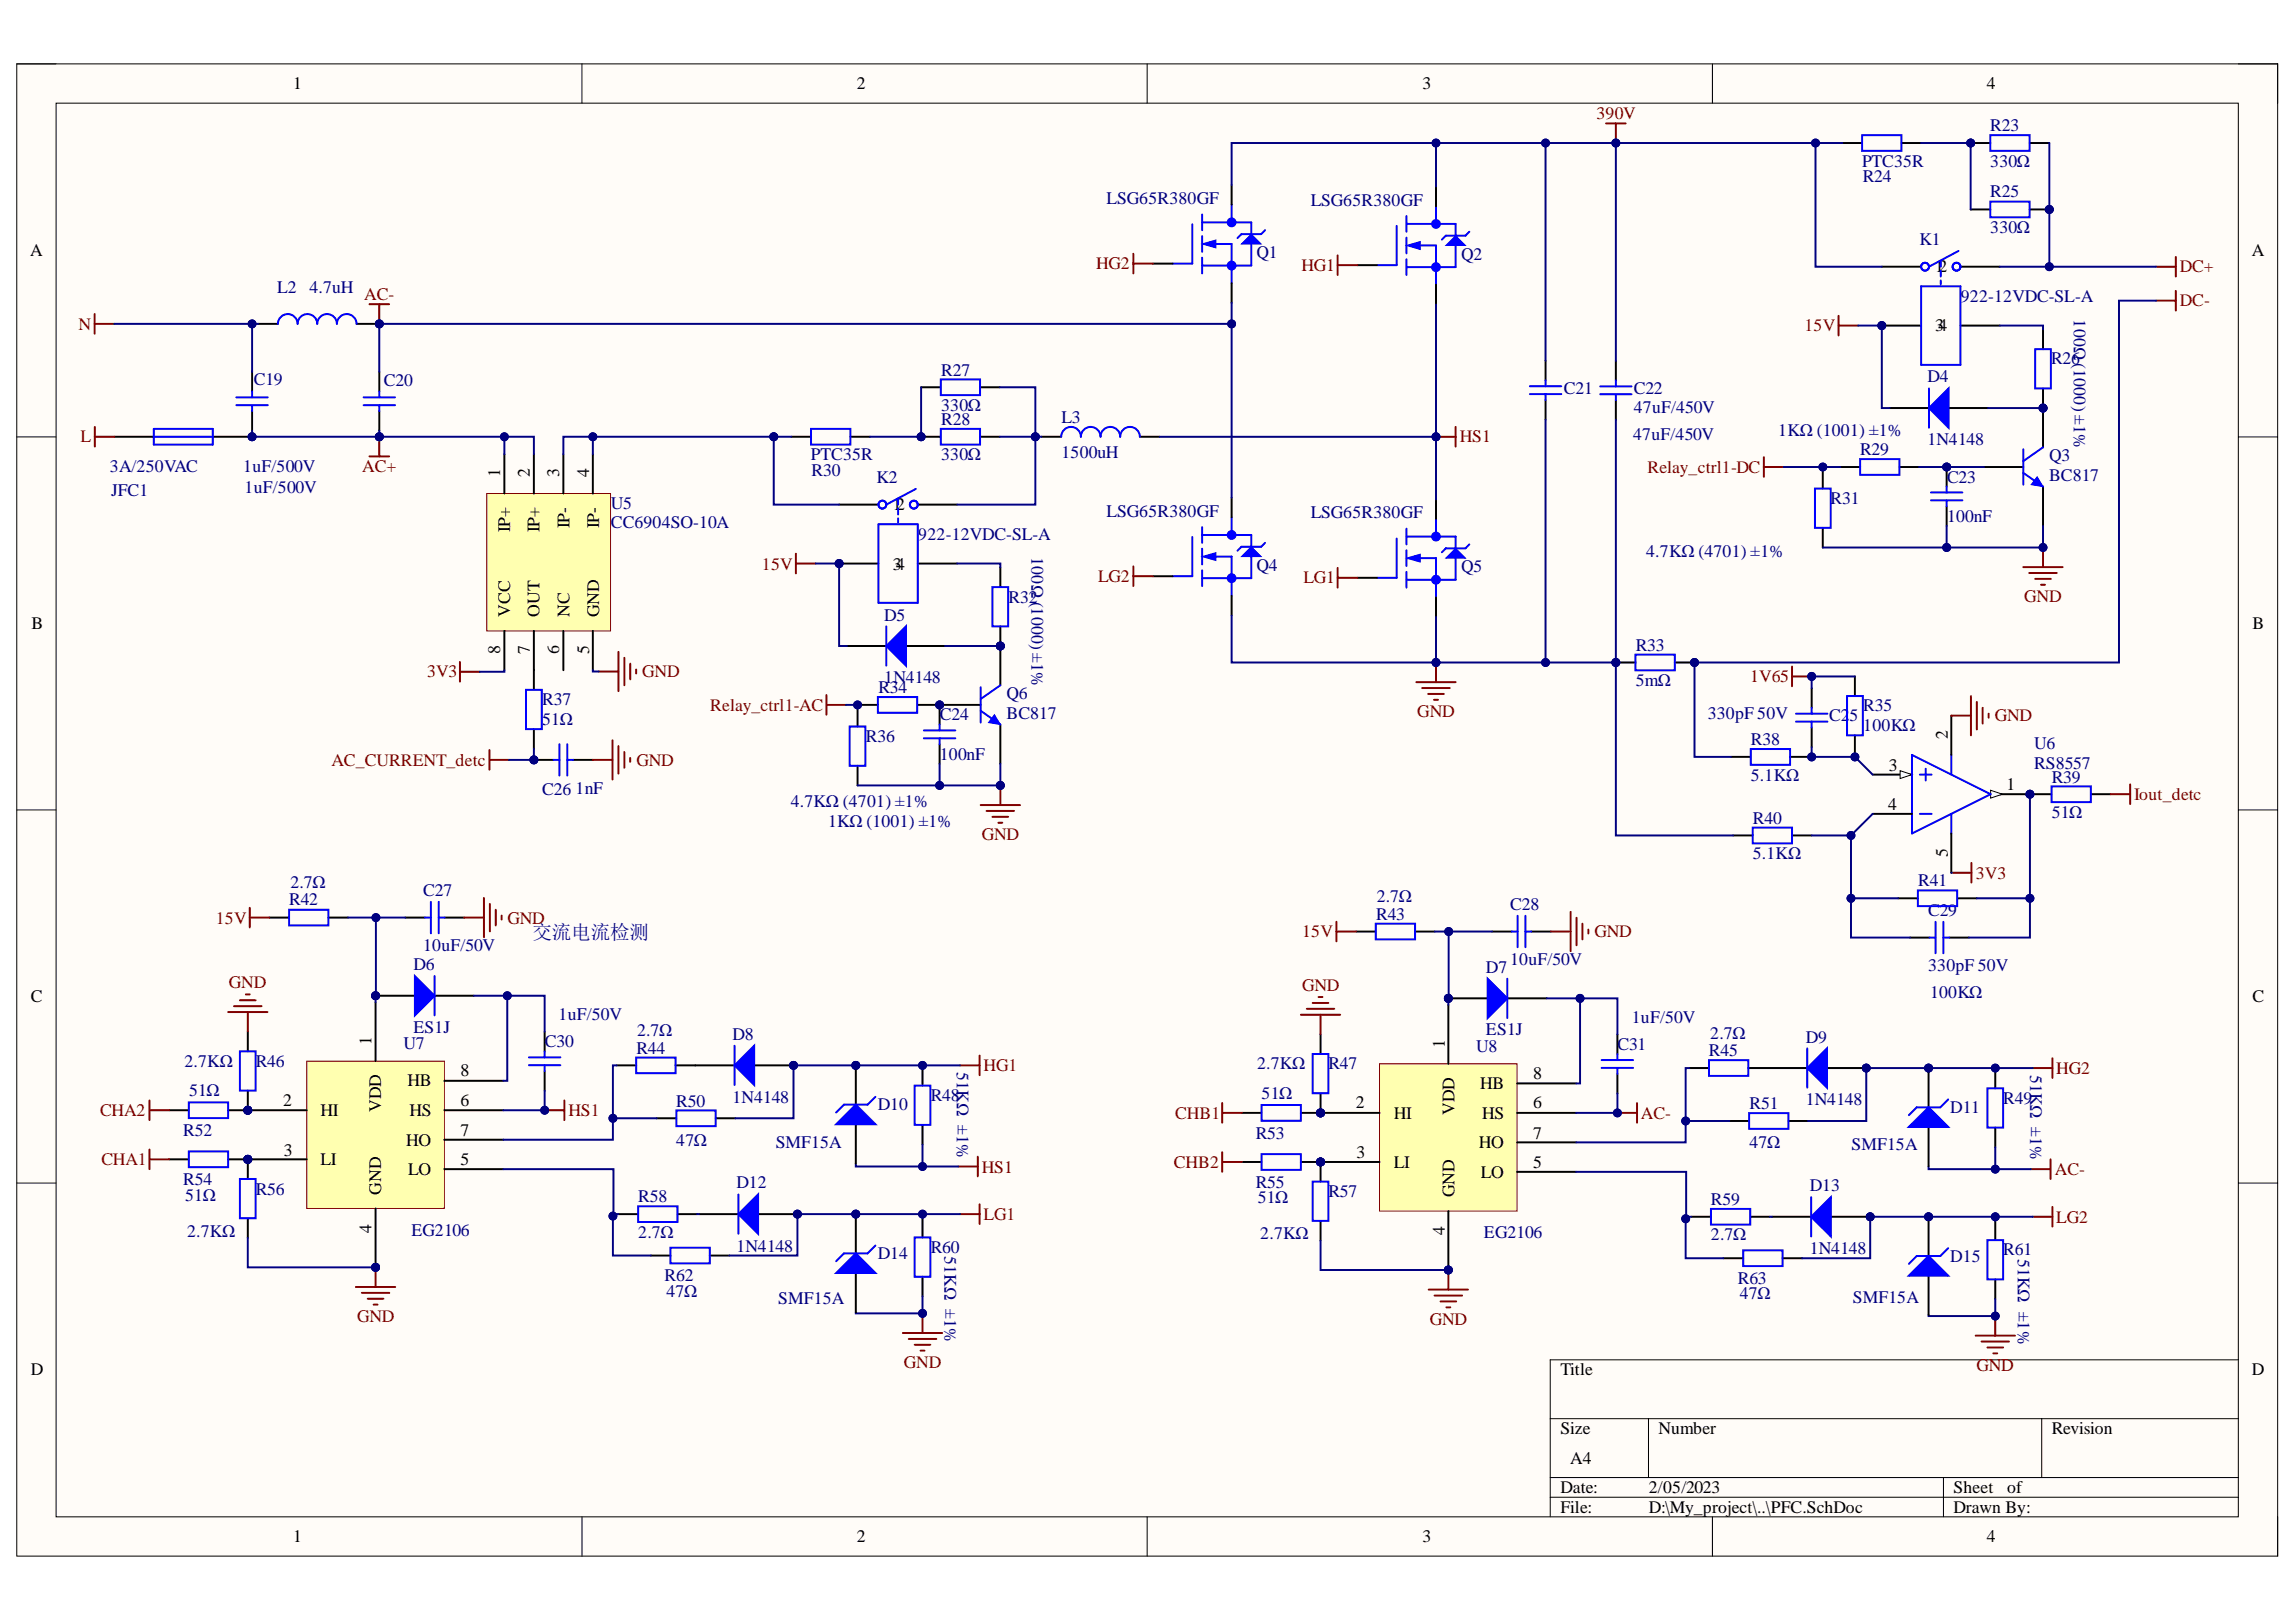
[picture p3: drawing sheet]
<svg xmlns="http://www.w3.org/2000/svg" width="297mm" height="210mm" viewBox="0 0 297 210" stroke-linecap="round" stroke-linejoin="round" font-family="sans-serif">
<defs><g id="words">
<text font-size="2.5" fill="#000080" x="68.9" y="121.6">交流电流检测</text>
<g font-size="2.3">
<text x="37.9" y="11.6">1</text>
<text x="110.8" y="11.6">2</text>
<text x="184" y="11.6">3</text>
<text x="257.1" y="11.6">4</text>
<text x="3.9" y="33.1">A</text>
<text x="250.4" y="35.2">12</text>
<text x="291.3" y="33.1">A</text>
<text x="250.4" y="42.9">34</text>
<text x="64.7" y="61.8" transform="rotate(-90 64.7 61.8)">1</text>
<text x="68.5" y="61.8" transform="rotate(-90 68.5 61.8)">2</text>
<text x="72.3" y="61.8" transform="rotate(-90 72.3 61.8)">3</text>
<text x="76.2" y="61.8" transform="rotate(-90 76.2 61.8)">4</text>
<text x="66" y="68.9" transform="rotate(-90 66 68.9)">IP+</text>
<text x="69.8" y="68.9" transform="rotate(-90 69.8 68.9)">IP+</text>
<text x="73.7" y="68.4" transform="rotate(-90 73.7 68.4)">IP-</text>
<text x="77.5" y="68.4" transform="rotate(-90 77.5 68.4)">IP-</text>
<text x="115.5" y="66">12</text>
<text x="115.5" y="73.7">34</text>
<text x="4.1" y="81.4">B</text>
<text x="66" y="79.9" transform="rotate(-90 66 79.9)">VCC</text>
<text x="69.8" y="79.9" transform="rotate(-90 69.8 79.9)">OUT</text>
<text x="73.7" y="79.9" transform="rotate(-90 73.7 79.9)">NC</text>
<text x="77.5" y="79.9" transform="rotate(-90 77.5 79.9)">GND</text>
<text x="291.4" y="81.4">B</text>
<text x="64.7" y="84.7" transform="rotate(-90 64.7 84.7)">8</text>
<text x="68.5" y="84.7" transform="rotate(-90 68.5 84.7)">7</text>
<text x="72.3" y="84.7" transform="rotate(-90 72.3 84.7)">6</text>
<text x="76.2" y="84.7" transform="rotate(-90 76.2 84.7)">5</text>
<text x="252" y="95.7" transform="rotate(-90 252 95.7)">2</text>
<text x="244.4" y="99.7">3</text>
<text x="244.3" y="104.8">4</text>
<text x="259.6" y="102.3">1</text>
<text x="252" y="110.9" transform="rotate(-90 252 110.9)">5</text>
<text x="4" y="129.7">C</text>
<text x="291.4" y="129.7">C</text>
<text x="48.1" y="135.2" transform="rotate(-90 48.1 135.2)">1</text>
<text x="186.9" y="135.7" transform="rotate(-90 186.9 135.7)">1</text>
<text x="36.6" y="143.1">2</text>
<text x="49.3" y="144" transform="rotate(-90 49.3 144)">VDD</text>
<text x="52.7" y="140.6">HB</text>
<text x="59.6" y="143.1">6</text>
<text x="59.6" y="139.3">8</text>
<text x="175.4" y="143.4">2</text>
<text x="191.5" y="140.9">HB</text>
<text x="198.3" y="143.4">6</text>
<text x="198.3" y="139.6">8</text>
<text x="36.7" y="149.5">3</text>
<text x="41.5" y="144.4">HI</text>
<text x="52.5" y="148.3">HO</text>
<text x="53" y="144.4">HS</text>
<text x="59.6" y="147">7</text>
<text x="175.5" y="149.9">3</text>
<text x="180.3" y="144.8">HI</text>
<text x="188.2" y="144.3" transform="rotate(-90 188.2 144.3)">VDD</text>
<text x="191.3" y="148.6">HO</text>
<text x="191.7" y="144.8">HS</text>
<text x="198.3" y="147.3">7</text>
<text x="41.5" y="150.8">LI</text>
<text x="49.3" y="154.6" transform="rotate(-90 49.3 154.6)">GND</text>
<text x="52.8" y="152.1">LO</text>
<text x="59.6" y="150.8">5</text>
<text x="180.3" y="151.1">LI</text>
<text x="188.2" y="154.9" transform="rotate(-90 188.2 154.9)">GND</text>
<text x="191.6" y="152.4">LO</text>
<text x="198.3" y="151.1">5</text>
<text x="48.1" y="159.5" transform="rotate(-90 48.1 159.5)">4</text>
<text x="186.9" y="159.8" transform="rotate(-90 186.9 159.8)">4</text>
<text x="4" y="177.9">D</text>
<text x="201.9" y="177.9">Title</text>
<text x="291.3" y="177.9">D</text>
<text x="201.9" y="185.6">Size</text>
<text x="214.6" y="185.6">Number</text>
<text x="265.4" y="185.6">Revision</text>
<text x="203.2" y="189.4">A4</text>
<text x="201.9" y="193.2">Date:</text>
<text x="201.9" y="195.8">File:</text>
<text x="213.3" y="193.2">2/05/2023</text>
<text x="213.3" y="195.8">D:\My_project\..\PFC.SchDoc</text>
<text x="252.7" y="193.2">Sheet</text>
<text x="252.7" y="195.8">Drawn By:</text>
<text x="259.7" y="193.2">of</text>
<text x="37.9" y="199.6">1</text>
<text x="110.8" y="199.6">2</text>
<text x="184" y="199.6">3</text>
<text x="257.1" y="199.6">4</text>
</g>
<g font-size="2.3" fill="#800000">
<text x="206.5" y="15.5">390V</text>
<text x="141.8" y="34.8">HG2</text>
<text x="168.4" y="35.1">HG1</text>
<text x="282" y="35.2">DC+</text>
<text x="47.1" y="38.9">AC-</text>
<text x="282" y="39.6">DC-</text>
<text x="10.2" y="42.7">N</text>
<text x="233.4" y="42.9">15V</text>
<text x="10.4" y="57.2">L</text>
<text x="188.9" y="57.2">HS1</text>
<text x="46.9" y="61.1">AC+</text>
<text x="213.1" y="61.2">Relay_ctrl1-DC</text>
<text x="98.6" y="73.7">15V</text>
<text x="142.1" y="75.3">LG2</text>
<text x="168.6" y="75.5">LG1</text>
<text x="261.9" y="77.9">GND</text>
<text x="55.3" y="87.7">3V3</text>
<text x="83.1" y="87.7">GND</text>
<text x="226.4" y="88.2">1V65</text>
<text x="91.9" y="92">Relay_ctrl1-AC</text>
<text x="183.4" y="92.8">GND</text>
<text x="258.1" y="93.3">GND</text>
<text x="42.9" y="99.1">AC_CURRENT_detc</text>
<text x="82.3" y="99.1">GND</text>
<text x="276.1" y="103.5">Iout_detc</text>
<text x="127" y="108.7">GND</text>
<text x="255.6" y="113.7">3V3</text>
<text x="27.9" y="119.5">15V</text>
<text x="65.7" y="119.5">GND</text>
<text x="168.5" y="121.3">15V</text>
<text x="206.3" y="121.3">GND</text>
<text x="29.6" y="127.9">GND</text>
<text x="168.5" y="128.2">GND</text>
<text x="127.3" y="138.6">HG1</text>
<text x="266" y="139">HG2</text>
<text x="12.9" y="144.4">CHA2</text>
<text x="73.5" y="144.4">HS1</text>
<text x="152.1" y="144.8">CHB1</text>
<text x="212.3" y="144.8">AC-</text>
<text x="13.1" y="150.8">CHA1</text>
<text x="127" y="151.7">HS1</text>
<text x="151.9" y="151.1">CHB2</text>
<text x="265.9" y="152.1">AC-</text>
<text x="127.3" y="157.8">LG1</text>
<text x="266" y="158.2">LG2</text>
<text x="46.2" y="171.1">GND</text>
<text x="185" y="171.4">GND</text>
<text x="116.9" y="177.1">GND</text>
<text x="255.7" y="177.4">GND</text>
</g>
<g font-size="2.3" fill="#000080">
<text x="257.5" y="17">R23</text>
<text x="240.9" y="21.5">PTC35R</text>
<text x="241" y="23.6">R24</text>
<text x="257.5" y="21.5">330Ω</text>
<text x="143.2" y="26.4">LSG65R380GF</text>
<text x="169.6" y="26.6">LSG65R380GF</text>
<text x="257.5" y="25.5">R25</text>
<text x="162.5" y="33.4">Q1</text>
<text x="189" y="33.6">Q2</text>
<text x="248.3" y="31.7">K1</text>
<text x="257.5" y="30.2">330Ω</text>
<text x="35.9" y="37.9">L2</text>
<text x="40" y="37.9">4.7uH</text>
<text x="253.7" y="39">922-12VDC-SL-A</text>
<text x="268.3" y="41.3" transform="rotate(90 268.3 41.3)">100Ω (1000) ±1%</text>
<text x="265.3" y="47.2">R26</text>
<text x="32.8" y="49.8">C19</text>
<text x="49.7" y="50">C20</text>
<text x="121.8" y="48.6">R27</text>
<text x="121.8" y="53.2">330Ω</text>
<text x="202.3" y="51">C21</text>
<text x="211.4" y="51">C22</text>
<text x="211.4" y="53.5">47uF/450V</text>
<text x="249.4" y="49.4">D4</text>
<text x="104.9" y="59.6">PTC35R</text>
<text x="121.8" y="54.9">R28</text>
<text x="121.8" y="59.6">330Ω</text>
<text x="137.3" y="54.7">L3</text>
<text x="137.3" y="59.3">1500uH</text>
<text x="211.3" y="57">47uF/450V</text>
<text x="230.1" y="56.4">1KΩ (1001) ±1%</text>
<text x="240.6" y="58.9">R29</text>
<text x="249.4" y="57.6">1N4148</text>
<text x="265.1" y="59.7">Q3</text>
<text x="14.2" y="61">3A/250VAC</text>
<text x="14.4" y="64.2">JFC1</text>
<text x="31.5" y="61">1uF/500V</text>
<text x="31.6" y="63.8">1uF/500V</text>
<text x="79" y="65.8">U5</text>
<text x="105" y="61.6">R30</text>
<text x="113.4" y="62.5">K2</text>
<text x="236.8" y="65.3">R31</text>
<text x="251.9" y="62.5">C23</text>
<text x="265.1" y="62.2">BC817</text>
<text x="79" y="68.4">CC6904SO-10A</text>
<text x="118.8" y="69.8">922-12VDC-SL-A</text>
<text x="143.2" y="66.9">LSG65R380GF</text>
<text x="169.6" y="67">LSG65R380GF</text>
<text x="251.9" y="67.5">100nF</text>
<text x="133.4" y="72.1" transform="rotate(90 133.4 72.1)">100Ω (1000) ±1%</text>
<text x="162.5" y="73.9">Q4</text>
<text x="189" y="74">Q5</text>
<text x="213" y="72.1">4.7KΩ (4701) ±1%</text>
<text x="114.4" y="80.3">D5</text>
<text x="130.5" y="78">R32</text>
<text x="113.6" y="89.7">R34</text>
<text x="114.4" y="88.4">1N4148</text>
<text x="211.6" y="84.2">R33</text>
<text x="211.6" y="88.8">5mΩ</text>
<text x="70.1" y="91.3">R37</text>
<text x="70.1" y="93.8">51Ω</text>
<text x="121.6" y="93.2">C24</text>
<text x="130.2" y="90.4">Q6</text>
<text x="130.2" y="93">BC817</text>
<text x="220.9" y="93">330pF 50V</text>
<text x="236.7" y="93.3">C2</text>
<text x="239.3" y="93.3">5</text>
<text x="241.1" y="92.1">R35</text>
<text x="241.1" y="94.6">100KΩ</text>
<text x="112" y="96">R36</text>
<text x="121.6" y="98.3">100nF</text>
<text x="226.5" y="96.4">R38</text>
<text x="226.5" y="101">5.1KΩ</text>
<text x="263.1" y="97">U6</text>
<text x="263.1" y="99.5">RS8557</text>
<text x="265.4" y="101.3">R39</text>
<text x="70.1" y="102.9">C26</text>
<text x="74.5" y="102.8">1nF</text>
<text x="102.3" y="104.4">4.7KΩ (4701) ±1%</text>
<text x="107.1" y="107">1KΩ (1001) ±1%</text>
<text x="226.8" y="106.6">R40</text>
<text x="265.4" y="105.8">51Ω</text>
<text x="226.8" y="111.2">5.1KΩ</text>
<text x="37.4" y="117.2">R42</text>
<text x="37.6" y="114.9">2.7Ω</text>
<text x="54.7" y="115.9">C27</text>
<text x="178" y="119">R43</text>
<text x="178.1" y="116.7">2.7Ω</text>
<text x="195.4" y="117.8">C28</text>
<text x="248.2" y="114.7">R41</text>
<text x="249.4" y="118.5">C29</text>
<text x="53.5" y="125.5">D6</text>
<text x="54.7" y="123.1">10uF/50V</text>
<text x="192.2" y="125.9">D7</text>
<text x="195.4" y="124.9">10uF/50V</text>
<text x="249.4" y="125.6">330pF 50V</text>
<text x="249.7" y="129.2">100KΩ</text>
<text x="52.2" y="135.8">U7</text>
<text x="53.5" y="133.6">ES1J</text>
<text x="70.5" y="135.5">C30</text>
<text x="72.3" y="132">1uF/50V</text>
<text x="82.3" y="136.3">R44</text>
<text x="82.4" y="134.1">2.7Ω</text>
<text x="94.8" y="134.6">D8</text>
<text x="191" y="136.1">U8</text>
<text x="192.2" y="134">ES1J</text>
<text x="209.2" y="135.9">C31</text>
<text x="211.1" y="132.4">1uF/50V</text>
<text x="221.1" y="136.7">R45</text>
<text x="221.3" y="134.4">2.7Ω</text>
<text x="233.6" y="134.9">D9</text>
<text x="23.9" y="138">2.7KΩ</text>
<text x="24.5" y="141.8">51Ω</text>
<text x="33.1" y="138">R46</text>
<text x="87.5" y="143.2">R50</text>
<text x="94.8" y="142.7">1N4148</text>
<text x="113.6" y="143.7">D10</text>
<text x="120.4" y="142.5">R48</text>
<text x="123.8" y="138.7" transform="rotate(90 123.8 138.7)">51KΩ ±1%</text>
<text x="162.6" y="138.4">2.7KΩ</text>
<text x="163.2" y="142.2">51Ω</text>
<text x="171.8" y="138.4">R47</text>
<text x="226.3" y="143.5">R51</text>
<text x="233.6" y="143">1N4148</text>
<text x="259.2" y="142.9">R49</text>
<text x="262.6" y="139.1" transform="rotate(90 262.6 139.1)">51KΩ ±1%</text>
<text x="23.7" y="147">R52</text>
<text x="87.5" y="148.3">47Ω</text>
<text x="100.4" y="148.6">SMF15A</text>
<text x="162.5" y="147.3">R53</text>
<text x="226.3" y="148.6">47Ω</text>
<text x="239.5" y="148.9">SMF15A</text>
<text x="252.3" y="144">D11</text>
<text x="23.7" y="153.3">R54</text>
<text x="23.9" y="155.4">51Ω</text>
<text x="33.1" y="154.6">R56</text>
<text x="82.6" y="155.5">R58</text>
<text x="95.3" y="153.8">D12</text>
<text x="162.5" y="153.7">R55</text>
<text x="162.7" y="155.7">51Ω</text>
<text x="171.8" y="154.9">R57</text>
<text x="221.3" y="155.9">R59</text>
<text x="234.1" y="154.1">D13</text>
<text x="24.2" y="160">2.7KΩ</text>
<text x="53.2" y="159.9">EG2106</text>
<text x="82.6" y="160.2">2.7Ω</text>
<text x="95.3" y="162">1N4148</text>
<text x="163" y="160.4">2.7KΩ</text>
<text x="192" y="160.3">EG2106</text>
<text x="221.3" y="160.5">2.7Ω</text>
<text x="86" y="165.8">R62</text>
<text x="86.2" y="167.8">47Ω</text>
<text x="113.6" y="163">D14</text>
<text x="120.4" y="162.1">R60</text>
<text x="122.2" y="162.6" transform="rotate(90 122.2 162.6)">51KΩ ±1%</text>
<text x="224.8" y="166.1">R63</text>
<text x="234.1" y="162.3">1N4148</text>
<text x="252.3" y="163.3">D15</text>
<text x="259.2" y="162.5">R61</text>
<text x="261" y="162.9" transform="rotate(90 261 162.9)">51KΩ ±1%</text>
<text x="100.7" y="168.8">SMF15A</text>
<text x="225.1" y="168.1">47Ω</text>
<text x="239.7" y="168.6">SMF15A</text>
</g>
</g></defs>
<path d="M2.2 8.3h292.5v193.1h-292.5z" fill-rule="evenodd" fill="#fffcf8"/>
<path d="M2.2 8.3h292.5v193.1h-292.5z" fill="none" stroke="#000" stroke-width=".13"/>
<path d="M7.3 13.3h282.3v183h-282.3z" fill-rule="evenodd" fill="#fffcf8"/>
<g fill="none" stroke="#000" stroke-width=".13">
<path d="M2.2 8.3h5.1M7.3 13.3h282.3v183h-282.3zM75.3 8.3v5M148.4 8.3v5M221.5 8.3v5M289.6 8.3h5.1v5M2.2 56.5h5.1M289.6 56.5h5.1M2.2 104.8h5.1M289.6 104.8h5.1M2.2 153.1h5.1M289.6 153.1h5.1"/>
<path d="M289.6 176h-89v20.3M75.3 196.3v5.1M148.4 196.3v5.1M200.6 183.6h89M200.6 191.2h89M200.6 193.8h89M213.3 183.6v7.6M221.5 196.3v5.1M251.4 191.2v5.1M264.1 183.6v7.6M294.7 196.3v5.1"/>
</g>
<path d="M200 46.7v2.5M200 51.8v2.5" fill="none" stroke="#000" stroke-width=".25"/>
<path d="M197.9 51h4.1M197.9 50h4.1M200 49.2v.8M200 51v.8" fill="none" stroke="#00f" stroke-width=".25"/>
<path d="M63 63.9h16v17.7h-16z" fill-rule="evenodd" fill="#ffffb0"/>
<path d="M63 63.9h16v17.7h-16z" fill="none" stroke="#800000" stroke-width=".13"/>
<path d="M65.3 58.8v5.1M69.1 58.8v5.1M72.9 58.8v5.1M76.7 58.8v5.1M65.3 81.6v5.1M69.1 81.6v7.7M69.1 94.4v2.5M72.9 81.6v5.1M76.7 81.6v5.1" fill="none" stroke="#000" stroke-width=".25"/>
<path d="M59.5 85.7v2.5M59.5 86.9h2.5" fill="none" stroke="#800000" stroke-width=".25"/>
<path d="M68.1 89.3h2v5.1h-2z" fill="none" stroke="#00f" stroke-width=".25"/>
<circle cx="69.1" cy="98.3" r=".51" fill="#000080"/>
<circle cx="69.1" cy="98.3" r=".51" fill="none" stroke="#000080" stroke-width=".13"/>
<path d="M69.1 98.3h2.5M74.2 98.3h2.5" fill="none" stroke="#000" stroke-width=".25"/>
<circle cx="69.1" cy="98.3" r=".51" fill="#000080"/>
<circle cx="69.1" cy="98.3" r=".51" fill="none" stroke="#000080" stroke-width=".13"/>
<path d="M71.6 98.3h.8M72.4 96.3v4.1M73.4 96.3v4.1M73.4 98.3h.8" fill="none" stroke="#00f" stroke-width=".25"/>
<path d="M76.7 98.3h2.5M79.2 95.8v5.1M80 96.6v3.5M80.8 97.3v2.1M81.5 98.1v.5" fill="none" stroke="#800000" stroke-width=".25"/>
<path d="M161.9 30.3l1.3 1.3h-2.6z" fill="#00f"/>
<path d="M161.9 30.3l1.3 1.3h-2.6z" fill="none" stroke="#00f" stroke-width=".13"/>
<path d="M154.3 29v5.1h-2.6M155.5 27.8v2M155.5 30.6v2M155.5 33.3v2.1M155.5 28.8h6.4v1.5M156.8 31.6h2.5v5M159.3 26.5v2.3M161.9 31.6v2.8h-6.4M163.7 29.8l-.5 .5h-2.6l-.5 .5" fill="none" stroke="#00f" stroke-width=".25"/>
<path d="M155.5 31.6l1.8-.5v1z" fill="#00f"/>
<path d="M155.5 31.6l1.8-.5v1z" fill="none" stroke="#00f" stroke-width=".13"/>
<circle cx="159.3" cy="28.8" r=".51" fill="#00f"/>
<circle cx="159.3" cy="28.8" r=".51" fill="none" stroke="#00f" stroke-width=".25"/>
<circle cx="159.3" cy="34.4" r=".51" fill="#00f"/>
<circle cx="159.3" cy="34.4" r=".51" fill="none" stroke="#00f" stroke-width=".25"/>
<path d="M149.2 34.1h2.5M159.3 23.9v2.6M159.3 36.6v2.6" fill="none" stroke="#000" stroke-width=".25"/>
<path d="M161.9 70.8l1.3 1.2h-2.6z" fill="#00f"/>
<path d="M161.9 70.8l1.3 1.2h-2.6z" fill="none" stroke="#00f" stroke-width=".13"/>
<path d="M154.3 69.5v5.1h-2.6M155.5 68.2v2M155.5 71v2M155.5 73.8v2M155.5 69.2h6.4v1.6M156.8 72h2.5v5.1M159.3 66.9v2.3M161.9 72v2.8h-6.4M163.7 70.2l-.5 .6h-2.6l-.5 .5" fill="none" stroke="#00f" stroke-width=".25"/>
<path d="M155.5 72l1.8-.5v1z" fill="#00f"/>
<path d="M155.5 72l1.8-.5v1z" fill="none" stroke="#00f" stroke-width=".13"/>
<circle cx="159.3" cy="69.2" r=".51" fill="#00f"/>
<circle cx="159.3" cy="69.2" r=".51" fill="none" stroke="#00f" stroke-width=".25"/>
<circle cx="159.3" cy="74.8" r=".51" fill="#00f"/>
<circle cx="159.3" cy="74.8" r=".51" fill="none" stroke="#00f" stroke-width=".25"/>
<path d="M149.2 74.6h2.5M159.3 64.4v2.5M159.3 77.1v2.6" fill="none" stroke="#000" stroke-width=".25"/>
<path d="M187 31.8l1.3-1.3 1.3 1.3z" fill="#00f"/>
<path d="M187 31.8l1.3-1.3 1.3 1.3z" fill="none" stroke="#00f" stroke-width=".13"/>
<path d="M180.7 29.2v5.1h-2.6M182 28v2M182 30.8v2M182 33.6v2M182 29h6.3v1.5M183.2 31.8h2.6v5.1M185.8 26.7v2.3M188.3 31.8v2.8h-6.3M190.1 30l-.5 .5h-2.6l-.5 .5" fill="none" stroke="#00f" stroke-width=".25"/>
<path d="M182 31.8l1.7-.5v1z" fill="#00f"/>
<path d="M182 31.8l1.7-.5v1z" fill="none" stroke="#00f" stroke-width=".13"/>
<circle cx="185.8" cy="29" r=".51" fill="#00f"/>
<circle cx="185.8" cy="29" r=".51" fill="none" stroke="#00f" stroke-width=".25"/>
<circle cx="185.8" cy="34.6" r=".51" fill="#00f"/>
<circle cx="185.8" cy="34.6" r=".51" fill="none" stroke="#00f" stroke-width=".25"/>
<path d="M175.6 34.3h2.5M185.8 24.1v2.6M185.8 36.9v2.5" fill="none" stroke="#000" stroke-width=".25"/>
<path d="M187 72.2l1.3-1.2 1.3 1.2z" fill="#00f"/>
<path d="M187 72.2l1.3-1.2 1.3 1.2z" fill="none" stroke="#00f" stroke-width=".13"/>
<path d="M180.7 69.7v5.1h-2.6M182 68.4v2.1M182 71.2v2M182 74v2M182 69.4h6.3v1.6M183.2 72.2h2.6v5.1M185.8 67.1v2.3M188.3 72.2v2.8h-6.3M190.1 70.5l-.5 .5h-2.6l-.5 .5" fill="none" stroke="#00f" stroke-width=".25"/>
<path d="M182 72.2l1.7-.5v1z" fill="#00f"/>
<path d="M182 72.2l1.7-.5v1z" fill="none" stroke="#00f" stroke-width=".13"/>
<circle cx="185.8" cy="69.4" r=".51" fill="#00f"/>
<circle cx="185.8" cy="69.4" r=".51" fill="none" stroke="#00f" stroke-width=".25"/>
<circle cx="185.8" cy="75" r=".51" fill="#00f"/>
<g fill="none" stroke="#00f" stroke-width=".25">
<path d="M137.3 56.5a1.27 1.27 0 0 1 1.3-1.3 1.27 1.27 0 0 1 1.2 1.3 1.27 1.27 0 0 1 1.3-1.3 1.27 1.27 0 0 1 1.3 1.3 1.27 1.27 0 0 1 1.2-1.3 1.27 1.27 0 0 1 1.3 1.3 1.27 1.27 0 0 1 1.3-1.3 1.27 1.27 0 0 1 1.3 1.3"/>
<circle cx="185.8" cy="75" r=".51"/>
</g>
<path d="M134.7 56.5h2.6M147.5 56.5h2.5M175.6 74.8h2.5M185.8 64.6v2.5M185.8 77.3v2.5" fill="none" stroke="#000" stroke-width=".25"/>
<path d="M183.2 88.3h5.1M184 89h3.6M184.8 89.8h2M185.5 90.6h.5M185.8 85.7v2.6" fill="none" stroke="#800000" stroke-width=".25"/>
<circle cx="185.8" cy="85.7" r=".51" fill="#000080"/>
<circle cx="185.8" cy="85.7" r=".51" fill="none" stroke="#000080" stroke-width=".13"/>
<path d="M209 46.7v2.5M209 51.8v2.5" fill="none" stroke="#000" stroke-width=".25"/>
<path d="M207 51h4.1M207 50h4.1M209 49.2v.8M209 51v.8" fill="none" stroke="#00f" stroke-width=".25"/>
<circle cx="119.2" cy="56.5" r=".51" fill="#000080"/>
<circle cx="119.2" cy="56.5" r=".51" fill="none" stroke="#000080" stroke-width=".13"/>
<path d="M119.2 56.5h2.5" fill="none" stroke="#000" stroke-width=".25"/>
<circle cx="119.2" cy="56.5" r=".51" fill="#000080"/>
<circle cx="119.2" cy="56.5" r=".51" fill="none" stroke="#000080" stroke-width=".13"/>
<path d="M32.6 48.1v2.6M32.6 53.2v2.5M33.4 41.9h2.6M46.1 41.9h2.6M49.1 48.1v2.6M49.1 53.2v2.5M102.4 56.5h2.5M110 56.5h2.6M119.2 50.1h2.5M126.8 56.5h2.5M126.8 50.1h2.5" fill="none" stroke="#000" stroke-width=".25"/>
<path d="M30.6 51.4h4M30.6 52.4h4M32.6 50.7v.7M32.6 52.4v.8M36 41.9a1.27 1.27 0 0 1 1.2-1.3 1.27 1.27 0 0 1 1.3 1.3 1.27 1.27 0 0 1 1.3-1.3 1.27 1.27 0 0 1 1.2 1.3 1.27 1.27 0 0 1 1.3-1.3 1.27 1.27 0 0 1 1.3 1.3 1.27 1.27 0 0 1 1.3-1.3 1.27 1.27 0 0 1 1.2 1.3M47 51.4h4.1M47 52.4h4.1M49.1 50.7v.7M49.1 52.4v.8M104.9 55.5h5.1v2h-5.1zM121.7 55.5h5.1v2h-5.1zM121.7 49.1h5.1v2h-5.1z" fill="none" stroke="#00f" stroke-width=".25"/>
<circle cx="32.6" cy="56.5" r=".51" fill="#000080"/>
<circle cx="32.6" cy="56.5" r=".51" fill="none" stroke="#000080" stroke-width=".13"/>
<path d="M14.8 56.5h5.1M27.5 56.5h5.1" fill="none" stroke="#000" stroke-width=".25"/>
<circle cx="32.6" cy="56.5" r=".51" fill="#000080"/>
<circle cx="32.6" cy="56.5" r=".51" fill="none" stroke="#000080" stroke-width=".13"/>
<path d="M19.9 55.5h7.6v2h-7.6zM19.9 56.5h7.6" fill="none" stroke="#00f" stroke-width=".25"/>
<path d="M12.2 40.6v2.6M12.2 41.9h2.6M12.3 55.2v2.6M12.3 56.5h2.5M103 71.7v2.5M103 72.9h2.5" fill="none" stroke="#800000" stroke-width=".25"/>
<circle cx="129.4" cy="83.6" r=".51" fill="#000080"/>
<circle cx="129.4" cy="83.6" r=".51" fill="none" stroke="#000080" stroke-width=".13"/>
<path d="M129.4 83.6v5.1" fill="none" stroke="#000" stroke-width=".25"/>
<circle cx="129.4" cy="83.6" r=".51" fill="#000080"/>
<circle cx="129.4" cy="83.6" r=".51" fill="none" stroke="#000080" stroke-width=".13"/>
<path d="M121.8 91.2h5.1M129.4 93.8v5" fill="none" stroke="#000" stroke-width=".25"/>
<path d="M126.9 92l2.5 1.8M126.9 88.9v4.6M129.4 88.7l-2.5 1.8" fill="none" stroke="#00f" stroke-width=".25"/>
<path d="M128.6 92.5l.8 1.3-1.5-.3z" fill="#00f"/>
<path d="M128.6 92.5l.8 1.3-1.5-.3z" fill="none" stroke="#00f" stroke-width=".13"/>
<path d="M106.9 89.9v2.6M106.9 91.2h2.6M126.9 104.2h5.1M127.6 104.9h3.6M128.4 105.7h2M129.2 106.5h.5M129.4 101.6v2.6" fill="none" stroke="#800000" stroke-width=".25"/>
<circle cx="129.4" cy="101.6" r=".51" fill="#000080"/>
<circle cx="129.4" cy="101.6" r=".51" fill="none" stroke="#000080" stroke-width=".13"/>
<path d="M110.9 91.5v2.5M110.9 99.1v2.5" fill="none" stroke="#000" stroke-width=".25"/>
<path d="M109.9 94h2.1v5.1h-2.1z" fill="none" stroke="#00f" stroke-width=".25"/>
<circle cx="108.6" cy="72.9" r=".51" fill="#000080"/>
<circle cx="108.6" cy="72.9" r=".51" fill="none" stroke="#000080" stroke-width=".13"/>
<path d="M108.6 65.3h5M108.6 72.9h5M118.7 65.3h5.1" fill="none" stroke="#000" stroke-width=".25"/>
<circle cx="108.6" cy="72.9" r=".51" fill="#000080"/>
<circle cx="108.6" cy="72.9" r=".51" fill="none" stroke="#000080" stroke-width=".13"/>
<path d="M118.7 72.9h5.1" fill="none" stroke="#000" stroke-width=".25"/>
<g fill="none" stroke="#00f" stroke-width=".25">
<path d="M113.6 67.8h5.1v10.2h-5.1zM116.2 64.5v.8M116.2 65.8v.8M116.2 67.1v.5M118.5 63.3l-3.8 2"/>
<circle cx="114.2" cy="65.3" r=".51"/>
<circle cx="118.2" cy="65.3" r=".51"/>
</g>
<circle cx="129.4" cy="83.6" r=".51" fill="#000080"/>
<circle cx="129.4" cy="83.6" r=".51" fill="none" stroke="#000080" stroke-width=".13"/>
<path d="M129.4 73.4v2.6M129.4 81.1v2.5" fill="none" stroke="#000" stroke-width=".25"/>
<circle cx="129.4" cy="83.6" r=".51" fill="#000080"/>
<circle cx="129.4" cy="83.6" r=".51" fill="none" stroke="#000080" stroke-width=".13"/>
<path d="M128.4 76h2v5.1h-2z" fill="none" stroke="#00f" stroke-width=".25"/>
<circle cx="121.6" cy="91.2" r=".51" fill="#000080"/>
<circle cx="121.6" cy="91.2" r=".51" fill="none" stroke="#000080" stroke-width=".13"/>
<path d="M121.6 91.2v2.6M121.6 96.3v2.5" fill="none" stroke="#000" stroke-width=".25"/>
<circle cx="121.6" cy="91.2" r=".51" fill="#000080"/>
<circle cx="121.6" cy="91.2" r=".51" fill="none" stroke="#000080" stroke-width=".13"/>
<path d="M113.6 90.2h5.1v2h-5.1zM119.5 94.5h4.1M119.5 95.5h4.1M121.6 93.8v.7M121.6 95.5v.8" fill="none" stroke="#00f" stroke-width=".25"/>
<path d="M109.6 83.6h5.1M111 91.2h2.6M117.2 83.6h5.1M118.7 91.2h2.5" fill="none" stroke="#000" stroke-width=".25"/>
<path d="M114.7 83.6l2.5-2.5v5z" fill="#00f"/>
<path d="M114.7 83.6l2.5-2.5v5zM114.7 81.1v5" fill="none" stroke="#00f" stroke-width=".25"/>
<path d="M47.8 59.1h2.5M49.1 56.5v2.6" fill="none" stroke="#800000" stroke-width=".25"/>
<circle cx="49.1" cy="56.5" r=".51" fill="#000080"/>
<circle cx="49.1" cy="56.5" r=".51" fill="none" stroke="#000080" stroke-width=".13"/>
<path d="M47.8 39.4h2.5M49.1 39.4v2.5" fill="none" stroke="#800000" stroke-width=".25"/>
<circle cx="49.1" cy="41.9" r=".51" fill="#000080"/>
<circle cx="49.1" cy="41.9" r=".51" fill="none" stroke="#000080" stroke-width=".13"/>
<path d="M77.5 86.9h2.5M80 84.4v5M80.8 85.1v3.6M81.5 85.9v2M82.3 86.6v.6" fill="none" stroke="#800000" stroke-width=".25"/>
<circle cx="265.1" cy="27.1" r=".51" fill="#000080"/>
<circle cx="265.1" cy="27.1" r=".51" fill="none" stroke="#000080" stroke-width=".13"/>
<path d="M255 27.1h2.5M262.6 27.1h2.5" fill="none" stroke="#000" stroke-width=".25"/>
<circle cx="265.1" cy="27.1" r=".51" fill="#000080"/>
<circle cx="265.1" cy="27.1" r=".51" fill="none" stroke="#000080" stroke-width=".13"/>
<path d="M257.5 26.1h5.1v2h-5.1z" fill="none" stroke="#00f" stroke-width=".25"/>
<circle cx="254.9" cy="18.5" r=".51" fill="#000080"/>
<circle cx="254.9" cy="18.5" r=".51" fill="none" stroke="#000080" stroke-width=".13"/>
<path d="M255 18.5h2.5" fill="none" stroke="#000" stroke-width=".25"/>
<circle cx="254.9" cy="18.5" r=".51" fill="#000080"/>
<circle cx="254.9" cy="18.5" r=".51" fill="none" stroke="#000080" stroke-width=".13"/>
<path d="M238.4 18.5h2.5M246 18.5h2.5M262.6 18.5h2.5" fill="none" stroke="#000" stroke-width=".25"/>
<path d="M240.9 17.5h5.1v2h-5.1zM257.5 17.5h5.1v2h-5.1z" fill="none" stroke="#00f" stroke-width=".25"/>
<path d="M237.9 40.9v2.5M237.9 42.1h2.5" fill="none" stroke="#800000" stroke-width=".25"/>
<circle cx="264.3" cy="52.8" r=".51" fill="#000080"/>
<circle cx="264.3" cy="52.8" r=".51" fill="none" stroke="#000080" stroke-width=".13"/>
<path d="M264.3 52.8v5.1" fill="none" stroke="#000" stroke-width=".25"/>
<circle cx="264.3" cy="52.8" r=".51" fill="#000080"/>
<circle cx="264.3" cy="52.8" r=".51" fill="none" stroke="#000080" stroke-width=".13"/>
<path d="M256.7 60.4h5.1M264.3 63v5.1" fill="none" stroke="#000" stroke-width=".25"/>
<path d="M261.8 58.1v4.6M264.3 57.9l-2.5 1.8M261.8 61.2l2.5 1.8" fill="none" stroke="#00f" stroke-width=".25"/>
<path d="M263.5 61.7l.8 1.3-1.5-.3z" fill="#00f"/>
<path d="M263.5 61.7l.8 1.3-1.5-.3z" fill="none" stroke="#00f" stroke-width=".13"/>
<path d="M228.2 59.2v2.5M228.2 60.4h2.5M261.8 73.4h5M262.5 74.2h3.6M263.3 74.9h2M264.1 75.7h.5M264.3 70.9v2.5" fill="none" stroke="#800000" stroke-width=".25"/>
<circle cx="264.3" cy="70.8" r=".51" fill="#000080"/>
<circle cx="264.3" cy="70.8" r=".51" fill="none" stroke="#000080" stroke-width=".13"/>
<path d="M235.8 60.7v2.5M235.8 68.3v2.6" fill="none" stroke="#000" stroke-width=".25"/>
<path d="M234.8 63.2h2v5.1h-2z" fill="none" stroke="#00f" stroke-width=".25"/>
<circle cx="243.5" cy="42.1" r=".51" fill="#000080"/>
<circle cx="243.5" cy="42.1" r=".51" fill="none" stroke="#000080" stroke-width=".13"/>
<path d="M243.5 34.5h5M253.6 34.5h5.1M243.5 42.1h5" fill="none" stroke="#000" stroke-width=".25"/>
<circle cx="243.5" cy="42.1" r=".51" fill="#000080"/>
<circle cx="243.5" cy="42.1" r=".51" fill="none" stroke="#000080" stroke-width=".13"/>
<path d="M253.6 42.1h5.1" fill="none" stroke="#000" stroke-width=".25"/>
<g fill="none" stroke="#00f" stroke-width=".25">
<path d="M248.5 37.1h5.1v10.1h-5.1zM251.1 33.8v.7M251.1 35v.8M251.1 36.3v.5M253.4 32.5l-3.8 2"/>
<circle cx="249" cy="34.5" r=".51"/>
<circle cx="253.1" cy="34.5" r=".51"/>
</g>
<circle cx="264.3" cy="52.8" r=".51" fill="#000080"/>
<circle cx="264.3" cy="52.8" r=".51" fill="none" stroke="#000080" stroke-width=".13"/>
<path d="M264.3 42.6v2.6M264.3 50.3v2.5" fill="none" stroke="#000" stroke-width=".25"/>
<circle cx="264.3" cy="52.8" r=".51" fill="#000080"/>
<circle cx="264.3" cy="52.8" r=".51" fill="none" stroke="#000080" stroke-width=".13"/>
<path d="M263.3 45.2h2v5.1h-2z" fill="none" stroke="#00f" stroke-width=".25"/>
<circle cx="251.8" cy="60.4" r=".51" fill="#000080"/>
<circle cx="251.8" cy="60.4" r=".51" fill="none" stroke="#000080" stroke-width=".13"/>
<path d="M251.8 60.4v2.6M251.8 65.5v2.6" fill="none" stroke="#000" stroke-width=".25"/>
<circle cx="251.8" cy="60.4" r=".51" fill="#000080"/>
<circle cx="251.8" cy="60.4" r=".51" fill="none" stroke="#000080" stroke-width=".13"/>
<path d="M240.7 59.4h5v2.1h-5zM249.8 63.7h4.1M249.8 64.7h4.1M251.8 63v.7M251.8 64.7v.8" fill="none" stroke="#00f" stroke-width=".25"/>
<path d="M244.5 52.8h5.1M252.1 52.8h5.1M238.1 60.4h2.6M245.7 60.4h2.6" fill="none" stroke="#000" stroke-width=".25"/>
<path d="M249.6 52.8l2.5-2.5v5.1z" fill="#00f"/>
<path d="M249.6 52.8l2.5-2.5v5.1zM249.6 50.3v5.1" fill="none" stroke="#00f" stroke-width=".25"/>
<path d="M207.8 16h2.5M209 16v2.5" fill="none" stroke="#800000" stroke-width=".25"/>
<circle cx="209" cy="18.5" r=".51" fill="#000080"/>
<circle cx="209" cy="18.5" r=".51" fill="none" stroke="#000080" stroke-width=".13"/>
<path d="M278.9 34.5h2.6M281.5 33.2v2.6M273 102.8h2.6M275.6 101.5v2.6" fill="none" stroke="#800000" stroke-width=".25"/>
<g fill="none" stroke="#000" stroke-width=".25">
<path d="M224 97.9h2.5M231.6 97.9h2.5M234.4 89.1v2.5M234.4 94.1v2.6M240 87.5v2.6M240 95.2v2.5M224.2 108.1h2.6M231.8 108.1h2.6M245.6 116.3h2.5M253.2 116.3h2.5M262.9 102.8h2.5M270.5 102.8h2.5"/>
<path d="M247.1 121.3h2.5M252.2 121.3h2.5"/>
</g>
<g fill="none" stroke="#00f" stroke-width=".25">
<path d="M226.5 96.9h5.1v2.1h-5.1zM232.3 93.4h4.1M232.3 92.4h4.1M234.4 91.6v.8M234.4 93.4v.7M239 90.1h2v5.1h-2zM226.8 107.1h5v2h-5zM248.1 115.2h5.1v2.1h-5.1zM250.4 119.3v4.1M251.4 119.3v4.1M265.4 101.8h5.1v2h-5.1zM249.6 121.3h.8"/>
<path d="M251.4 121.3h.8"/>
</g>
<circle cx="262.6" cy="102.8" r=".51" fill="#000080"/>
<circle cx="262.6" cy="102.8" r=".51" fill="none" stroke="#000080" stroke-width=".13"/>
<path d="M242.3 100.2h5.1" fill="none" stroke="#000" stroke-width=".25"/>
<path d="M245.8 99.7l1.6 .5-1.6 .5z" fill="#f8fcff"/>
<path d="M245.8 99.7l1.6 .5-1.6 .5z" fill="none" stroke="#000" stroke-width=".13"/>
<path d="M257.5 102.8h5.1" fill="none" stroke="#000" stroke-width=".25"/>
<path d="M257.5 102.3l1.6 .5-1.6 .5z" fill="#f8fcff"/>
<path d="M257.5 102.3l1.6 .5-1.6 .5z" fill="none" stroke="#000" stroke-width=".13"/>
<circle cx="262.6" cy="102.8" r=".51" fill="#000080"/>
<circle cx="262.6" cy="102.8" r=".51" fill="none" stroke="#000080" stroke-width=".13"/>
<path d="M247.4 97.7l10.1 5.1-10.1 5.1zM249.1 99.5v1.5M252.4 97.7v2.5M248.4 105.3h1.5M248.4 100.2h1.5M252.4 105.3v2.6" fill="none" stroke="#00f" stroke-width=".25"/>
<path d="M252.4 92.6v5.1M242.3 105.3h5.1M252.4 107.9v5" fill="none" stroke="#000" stroke-width=".25"/>
<circle cx="209" cy="85.7" r=".51" fill="#000080"/>
<circle cx="209" cy="85.7" r=".51" fill="none" stroke="#000080" stroke-width=".13"/>
<circle cx="219.2" cy="85.7" r=".51" fill="#000080"/>
<circle cx="219.2" cy="85.7" r=".51" fill="none" stroke="#000080" stroke-width=".13"/>
<path d="M209 85.7h2.6" fill="none" stroke="#000" stroke-width=".25"/>
<circle cx="209" cy="85.7" r=".51" fill="#000080"/>
<circle cx="209" cy="85.7" r=".51" fill="none" stroke="#000080" stroke-width=".13"/>
<path d="M216.7 85.7h2.5" fill="none" stroke="#000" stroke-width=".25"/>
<circle cx="219.2" cy="85.7" r=".51" fill="#000080"/>
<circle cx="219.2" cy="85.7" r=".51" fill="none" stroke="#000080" stroke-width=".13"/>
<path d="M211.6 84.7h5.1v2h-5.1zM82.3 136.9h5.1v2h-5.1z" fill="none" stroke="#00f" stroke-width=".25"/>
<path d="M278.9 38.9h2.6M281.5 37.6v2.6" fill="none" stroke="#800000" stroke-width=".25"/>
<path d="M79.8 137.9h2.5M87.4 137.9h2.5" fill="none" stroke="#000" stroke-width=".25"/>
<circle cx="32.1" cy="143.7" r=".51" fill="#000080"/>
<circle cx="32.1" cy="143.7" r=".51" fill="none" stroke="#000080" stroke-width=".13"/>
<circle cx="32.1" cy="150" r=".51" fill="#000080"/>
<circle cx="32.1" cy="150" r=".51" fill="none" stroke="#000080" stroke-width=".13"/>
<circle cx="48.6" cy="164" r=".51" fill="#000080"/>
<circle cx="48.6" cy="164" r=".51" fill="none" stroke="#000080" stroke-width=".13"/>
<path d="M39.7 137.3h17.8v19.1h-17.8z" fill-rule="evenodd" fill="#ffffb0"/>
<path d="M39.7 137.3h17.8v19.1h-17.8z" fill="none" stroke="#800000" stroke-width=".13"/>
<path d="M48.6 129.7v7.6M32.1 143.7h7.6" fill="none" stroke="#000" stroke-width=".25"/>
<circle cx="32.1" cy="143.7" r=".51" fill="#000080"/>
<circle cx="32.1" cy="143.7" r=".51" fill="none" stroke="#000080" stroke-width=".13"/>
<path d="M32.1 150h7.6" fill="none" stroke="#000" stroke-width=".25"/>
<circle cx="32.1" cy="150" r=".51" fill="#000080"/>
<circle cx="32.1" cy="150" r=".51" fill="none" stroke="#000080" stroke-width=".13"/>
<path d="M48.6 156.4v7.6" fill="none" stroke="#000" stroke-width=".25"/>
<circle cx="48.6" cy="164" r=".51" fill="#000080"/>
<circle cx="48.6" cy="164" r=".51" fill="none" stroke="#000080" stroke-width=".13"/>
<path d="M57.5 139.9h7.6M57.5 151.3h7.6M57.5 143.7h7.6M57.5 147.5h7.6" fill="none" stroke="#000" stroke-width=".25"/>
<path d="M46 166.5h5.1M46.8 167.3h3.6M47.6 168.1h2M48.3 168.8h.5M48.6 164v2.5" fill="none" stroke="#800000" stroke-width=".25"/>
<circle cx="48.6" cy="164" r=".51" fill="#000080"/>
<circle cx="48.6" cy="164" r=".51" fill="none" stroke="#000080" stroke-width=".13"/>
<path d="M70.5 133.5v2.6M70.5 138.6v2.6" fill="none" stroke="#000" stroke-width=".25"/>
<path d="M68.4 136.8h4.1M68.4 137.8h4.1M70.5 136.1v.7M70.5 137.8v.8" fill="none" stroke="#00f" stroke-width=".25"/>
<circle cx="32.1" cy="143.7" r=".51" fill="#000080"/>
<circle cx="32.1" cy="143.7" r=".51" fill="none" stroke="#000080" stroke-width=".13"/>
<path d="M32.1 133.5v2.6M32.1 141.1v2.6" fill="none" stroke="#000" stroke-width=".25"/>
<circle cx="32.1" cy="143.7" r=".51" fill="#000080"/>
<circle cx="32.1" cy="143.7" r=".51" fill="none" stroke="#000080" stroke-width=".13"/>
<path d="M31 136.1h2.1v5h-2.1z" fill="none" stroke="#00f" stroke-width=".25"/>
<circle cx="32.1" cy="150" r=".51" fill="#000080"/>
<circle cx="32.1" cy="150" r=".51" fill="none" stroke="#000080" stroke-width=".13"/>
<path d="M32.1 150v2.6" fill="none" stroke="#000" stroke-width=".25"/>
<circle cx="32.1" cy="150" r=".51" fill="#000080"/>
<circle cx="32.1" cy="150" r=".51" fill="none" stroke="#000080" stroke-width=".13"/>
<path d="M119.3 137.9v2.6M32.1 157.7v2.5M80 157.1h2.6M85 144.7h2.5M87.6 157.1h2.6M92.6 144.7h2.5M119.3 145.6v2.5M119.3 157.6v2.5M84.2 162.5h2.5M91.8 162.5h2.6M119.3 165.2v2.6" fill="none" stroke="#000" stroke-width=".25"/>
<path d="M31 152.6h2.1v5.1h-2.1zM82.6 156.1h5v2h-5zM87.5 143.7h5.1v2h-5.1zM118.3 140.5h2.1v5.1h-2.1zM86.7 161.5h5.1v2h-5.1zM118.3 160.1h2.1v5.1h-2.1z" fill="none" stroke="#00f" stroke-width=".25"/>
<path d="M29.5 131h5.1M30.3 130.2h3.5M31 129.4h2.1M31.8 128.7h.5M32.1 131v2.5" fill="none" stroke="#800000" stroke-width=".25"/>
<circle cx="102.7" cy="137.9" r=".51" fill="#000080"/>
<circle cx="102.7" cy="137.9" r=".51" fill="none" stroke="#000080" stroke-width=".13"/>
<path d="M89.9 137.9h5.1M97.6 137.9h5.1" fill="none" stroke="#000" stroke-width=".25"/>
<circle cx="102.7" cy="137.9" r=".51" fill="#000080"/>
<circle cx="102.7" cy="137.9" r=".51" fill="none" stroke="#000080" stroke-width=".13"/>
<path d="M95 137.9l2.6-2.6v5.1z" fill="#00f"/>
<path d="M95 137.9l2.6-2.6v5.1zM95 135.3v5.1" fill="none" stroke="#00f" stroke-width=".25"/>
<circle cx="103.2" cy="157.1" r=".51" fill="#000080"/>
<circle cx="103.2" cy="157.1" r=".51" fill="none" stroke="#000080" stroke-width=".13"/>
<path d="M90.4 157.1h5.1M98.1 157.1h5.1" fill="none" stroke="#000" stroke-width=".25"/>
<circle cx="103.2" cy="157.1" r=".51" fill="#000080"/>
<circle cx="103.2" cy="157.1" r=".51" fill="none" stroke="#000080" stroke-width=".13"/>
<path d="M95.5 157.1l2.6-2.5v5.1z" fill="#00f"/>
<path d="M95.5 157.1l2.6-2.5v5.1zM95.5 154.6v5.1" fill="none" stroke="#00f" stroke-width=".25"/>
<path d="M124.2 137.9h2.5M126.7 136.6v2.5M70.5 143.7h2.5M73 142.4v2.6M124.2 157.1h2.5M126.7 155.8v2.6" fill="none" stroke="#800000" stroke-width=".25"/>
<circle cx="70.5" cy="143.7" r=".51" fill="#000080"/>
<circle cx="70.5" cy="143.7" r=".51" fill="none" stroke="#000080" stroke-width=".13"/>
<circle cx="48.6" cy="128.9" r=".51" fill="#000080"/>
<circle cx="48.6" cy="128.9" r=".51" fill="none" stroke="#000080" stroke-width=".13"/>
<path d="M48.6 128.9h5.1M56.2 128.9h5.1" fill="none" stroke="#000" stroke-width=".25"/>
<circle cx="48.6" cy="128.9" r=".51" fill="#000080"/>
<circle cx="48.6" cy="128.9" r=".51" fill="none" stroke="#000080" stroke-width=".13"/>
<path d="M53.7 126.3l2.5 2.6-2.5 2.5z" fill="#00f"/>
<path d="M53.7 126.3l2.5 2.6-2.5 2.5zM56.2 126.3v5.1" fill="none" stroke="#00f" stroke-width=".25"/>
<path d="M124 151h2.5M126.5 149.7v2.5M116.8 172.5h5.1M117.6 173.3h3.5M118.3 174h2.1M119.1 174.8h.5M119.3 170v2.5" fill="none" stroke="#800000" stroke-width=".25"/>
<circle cx="119.3" cy="170" r=".51" fill="#000080"/>
<circle cx="119.3" cy="170" r=".51" fill="none" stroke="#000080" stroke-width=".13"/>
<circle cx="32.1" cy="143.7" r=".51" fill="#000080"/>
<circle cx="32.1" cy="143.7" r=".51" fill="none" stroke="#000080" stroke-width=".13"/>
<path d="M29.5 143.7h2.6" fill="none" stroke="#000" stroke-width=".25"/>
<circle cx="32.1" cy="143.7" r=".51" fill="#000080"/>
<circle cx="32.1" cy="143.7" r=".51" fill="none" stroke="#000080" stroke-width=".13"/>
<path d="M21.9 143.7h2.5" fill="none" stroke="#000" stroke-width=".25"/>
<path d="M24.4 142.7h5.1v2h-5.1z" fill="none" stroke="#00f" stroke-width=".25"/>
<circle cx="32.1" cy="150" r=".51" fill="#000080"/>
<circle cx="32.1" cy="150" r=".51" fill="none" stroke="#000080" stroke-width=".13"/>
<path d="M29.5 150h2.6" fill="none" stroke="#000" stroke-width=".25"/>
<circle cx="32.1" cy="150" r=".51" fill="#000080"/>
<circle cx="32.1" cy="150" r=".51" fill="none" stroke="#000080" stroke-width=".13"/>
<path d="M218.6 138.2h2.5M226.2 138.2h2.5M21.9 150h2.5" fill="none" stroke="#000" stroke-width=".25"/>
<path d="M221.1 137.2h5.1v2h-5.1zM24.4 149h5.1v2h-5.1z" fill="none" stroke="#00f" stroke-width=".25"/>
<circle cx="170.8" cy="144" r=".51" fill="#000080"/>
<circle cx="170.8" cy="144" r=".51" fill="none" stroke="#000080" stroke-width=".13"/>
<circle cx="170.8" cy="150.4" r=".51" fill="#000080"/>
<circle cx="170.8" cy="150.4" r=".51" fill="none" stroke="#000080" stroke-width=".13"/>
<circle cx="187.4" cy="164.3" r=".51" fill="#000080"/>
<circle cx="187.4" cy="164.3" r=".51" fill="none" stroke="#000080" stroke-width=".13"/>
<path d="M178.5 137.7h17.8v19h-17.8z" fill-rule="evenodd" fill="#ffffb0"/>
<path d="M178.5 137.7h17.8v19h-17.8z" fill="none" stroke="#800000" stroke-width=".13"/>
<path d="M187.4 130.1v7.6M170.8 144h7.7" fill="none" stroke="#000" stroke-width=".25"/>
<circle cx="170.8" cy="144" r=".51" fill="#000080"/>
<circle cx="170.8" cy="144" r=".51" fill="none" stroke="#000080" stroke-width=".13"/>
<path d="M170.8 150.4h7.7" fill="none" stroke="#000" stroke-width=".25"/>
<circle cx="170.8" cy="150.4" r=".51" fill="#000080"/>
<circle cx="170.8" cy="150.4" r=".51" fill="none" stroke="#000080" stroke-width=".13"/>
<path d="M187.4 156.7v7.7" fill="none" stroke="#000" stroke-width=".25"/>
<circle cx="187.4" cy="164.3" r=".51" fill="#000080"/>
<circle cx="187.4" cy="164.3" r=".51" fill="none" stroke="#000080" stroke-width=".13"/>
<path d="M196.3 151.6h7.6M196.3 144h7.6M196.3 147.8h7.6M196.3 140.2h7.6" fill="none" stroke="#000" stroke-width=".25"/>
<path d="M184.8 166.9h5.1M185.6 167.7h3.6M186.4 168.4h2M187.1 169.2h.5M187.4 164.4v2.5" fill="none" stroke="#800000" stroke-width=".25"/>
<circle cx="187.4" cy="164.3" r=".51" fill="#000080"/>
<circle cx="187.4" cy="164.3" r=".51" fill="none" stroke="#000080" stroke-width=".13"/>
<path d="M209.2 133.9v2.5M209.2 139v2.5" fill="none" stroke="#000" stroke-width=".25"/>
<path d="M207.2 137.2h4.1M207.2 138.2h4.1M209.2 136.4v.8M209.2 138.2v.8" fill="none" stroke="#00f" stroke-width=".25"/>
<circle cx="170.8" cy="144" r=".51" fill="#000080"/>
<circle cx="170.8" cy="144" r=".51" fill="none" stroke="#000080" stroke-width=".13"/>
<path d="M170.8 133.9v2.5M170.8 141.5v2.5" fill="none" stroke="#000" stroke-width=".25"/>
<circle cx="170.8" cy="144" r=".51" fill="#000080"/>
<circle cx="170.8" cy="144" r=".51" fill="none" stroke="#000080" stroke-width=".13"/>
<path d="M169.8 136.4h2.1v5.1h-2.1z" fill="none" stroke="#00f" stroke-width=".25"/>
<circle cx="170.8" cy="150.4" r=".51" fill="#000080"/>
<circle cx="170.8" cy="150.4" r=".51" fill="none" stroke="#000080" stroke-width=".13"/>
<path d="M170.8 150.4v2.5" fill="none" stroke="#000" stroke-width=".25"/>
<circle cx="170.8" cy="150.4" r=".51" fill="#000080"/>
<circle cx="170.8" cy="150.4" r=".51" fill="none" stroke="#000080" stroke-width=".13"/>
<path d="M258.1 138.3v2.5M170.8 158v2.5M218.8 157.5h2.5M223.7 145.1h2.6M226.4 157.5h2.6M231.4 145.1h2.5M258.1 145.9v2.6M258.1 157.9v2.6M223 162.8h2.5M230.6 162.8h2.6M258.1 165.6v2.5" fill="none" stroke="#000" stroke-width=".25"/>
<path d="M169.8 152.9h2.1v5.1h-2.1zM221.3 156.4h5.1v2.1h-5.1zM226.3 144.1h5.1v2h-5.1zM257.1 140.8h2v5.1h-2zM225.5 161.8h5.1v2h-5.1zM257.1 160.5h2v5.1h-2z" fill="none" stroke="#00f" stroke-width=".25"/>
<path d="M168.3 131.3h5.1M169.1 130.6h3.5M169.8 129.8h2.1M170.6 129h.5M170.8 131.3v2.6" fill="none" stroke="#800000" stroke-width=".25"/>
<circle cx="241.4" cy="138.2" r=".51" fill="#000080"/>
<circle cx="241.4" cy="138.2" r=".51" fill="none" stroke="#000080" stroke-width=".13"/>
<path d="M228.7 138.2h5.1M236.4 138.2h5" fill="none" stroke="#000" stroke-width=".25"/>
<circle cx="241.4" cy="138.2" r=".51" fill="#000080"/>
<circle cx="241.4" cy="138.2" r=".51" fill="none" stroke="#000080" stroke-width=".13"/>
<path d="M233.8 138.2l2.6-2.5v5.1z" fill="#00f"/>
<path d="M233.8 138.2l2.6-2.5v5.1zM233.8 135.7v5.1" fill="none" stroke="#00f" stroke-width=".25"/>
<circle cx="242" cy="157.5" r=".51" fill="#000080"/>
<circle cx="242" cy="157.5" r=".51" fill="none" stroke="#000080" stroke-width=".13"/>
<path d="M229.2 157.5h5.1M236.9 157.5h5.1" fill="none" stroke="#000" stroke-width=".25"/>
<circle cx="242" cy="157.5" r=".51" fill="#000080"/>
<circle cx="242" cy="157.5" r=".51" fill="none" stroke="#000080" stroke-width=".13"/>
<path d="M234.3 157.5l2.6-2.6v5.1z" fill="#00f"/>
<path d="M234.3 157.5l2.6-2.6v5.1zM234.3 154.9v5.1" fill="none" stroke="#00f" stroke-width=".25"/>
<path d="M263 138.2h2.5M265.5 136.9v2.6M263 157.5h2.5M265.5 156.2v2.5" fill="none" stroke="#800000" stroke-width=".25"/>
<circle cx="187.4" cy="129.2" r=".51" fill="#000080"/>
<circle cx="187.4" cy="129.2" r=".51" fill="none" stroke="#000080" stroke-width=".13"/>
<path d="M187.4 129.2h5.1M195 129.2h5.1" fill="none" stroke="#000" stroke-width=".25"/>
<circle cx="187.4" cy="129.2" r=".51" fill="#000080"/>
<circle cx="187.4" cy="129.2" r=".51" fill="none" stroke="#000080" stroke-width=".13"/>
<path d="M192.5 126.7l2.5 2.5-2.5 2.5z" fill="#00f"/>
<path d="M192.5 126.7l2.5 2.5-2.5 2.5zM195 126.7v5" fill="none" stroke="#00f" stroke-width=".25"/>
<path d="M255.6 172.8h5.1M256.4 173.6h3.5M257.1 174.4h2M257.9 175.1h.5M258.1 170.3v2.5" fill="none" stroke="#800000" stroke-width=".25"/>
<circle cx="258.1" cy="170.3" r=".51" fill="#000080"/>
<circle cx="258.1" cy="170.3" r=".51" fill="none" stroke="#000080" stroke-width=".13"/>
<circle cx="170.8" cy="144" r=".51" fill="#000080"/>
<circle cx="170.8" cy="144" r=".51" fill="none" stroke="#000080" stroke-width=".13"/>
<path d="M168.3 144h2.5" fill="none" stroke="#000" stroke-width=".25"/>
<circle cx="170.8" cy="144" r=".51" fill="#000080"/>
<circle cx="170.8" cy="144" r=".51" fill="none" stroke="#000080" stroke-width=".13"/>
<path d="M160.7 144h2.5" fill="none" stroke="#000" stroke-width=".25"/>
<path d="M163.2 143h5.1v2h-5.1z" fill="none" stroke="#00f" stroke-width=".25"/>
<circle cx="170.8" cy="150.4" r=".51" fill="#000080"/>
<circle cx="170.8" cy="150.4" r=".51" fill="none" stroke="#000080" stroke-width=".13"/>
<path d="M168.3 150.4h2.5" fill="none" stroke="#000" stroke-width=".25"/>
<circle cx="170.8" cy="150.4" r=".51" fill="#000080"/>
<circle cx="170.8" cy="150.4" r=".51" fill="none" stroke="#000080" stroke-width=".13"/>
<path d="M160.7 150.4h2.5" fill="none" stroke="#000" stroke-width=".25"/>
<path d="M163.2 149.4h5.1v2h-5.1z" fill="none" stroke="#00f" stroke-width=".25"/>
<path d="M173.1 33v2.6M173.1 34.3h2.5M185.8 56.5h2.5M188.3 55.2v2.6M173.1 73.5v2.5M173.1 74.8h2.5" fill="none" stroke="#800000" stroke-width=".25"/>
<circle cx="185.8" cy="56.5" r=".51" fill="#000080"/>
<circle cx="185.8" cy="56.5" r=".51" fill="none" stroke="#000080" stroke-width=".13"/>
<path d="M146.6 32.8v2.6M146.6 34.1h2.6M146.6 73.3v2.5M146.6 74.6h2.6M231.8 86.3v2.5M231.8 87.5h2.6" fill="none" stroke="#800000" stroke-width=".25"/>
<circle cx="234.4" cy="87.5" r=".51" fill="#000080"/>
<circle cx="234.4" cy="87.5" r=".51" fill="none" stroke="#000080" stroke-width=".13"/>
<g fill="none" stroke="#800000" stroke-width=".25">
<path d="M252.4 92.6h2.6M255 90.1v5.1M255.7 90.8v3.6M256.5 91.6v2M257.3 92.4v.5M32.3 118.7h2.6M32.3 117.5v2.5M60.1 118.7h2.5M62.6 116.2v5.1M63.4 117v3.5M64.1 117.7v2.1M64.9 118.5v.5"/>
<path d="M172.9 119.3v2.5M203.2 118v5.1M204 118.8v3.5M204.7 119.5v2.1M252.5 112.9h2.5M255 111.7v2.5M172.9 120.6h2.5M200.7 120.6h2.5M205.5 120.3v.5M19.3 142.4v2.6M19.3 148.8v2.5M19.3 150h2.6"/>
<path d="M19.3 143.7h2.6M158.1 142.7v2.6M158.1 149.1v2.5M158.1 144h2.6M158.1 150.4h2.6M209.2 144h2.6M211.8 142.8v2.5"/>
</g>
<path d="M34.9 118.7h2.5M42.5 118.7h2.5M52.4 118.7h2.6M57.5 118.7h2.6M175.4 120.6h2.6M183.1 120.6h2.5M193 120.6h2.6M198.1 120.6h2.6" fill="none" stroke="#000" stroke-width=".25"/>
<path d="M37.4 117.7h5.1v2.1h-5.1zM55 118.7h.7M55.7 116.7v4.1M56.8 116.7v4.1M56.8 118.7h.7M178 119.5h5.1v2.1h-5.1zM196.3 118.5v4.1M197.3 118.5v4.1M195.6 120.6h.7M197.3 120.6h.8" fill="none" stroke="#00f" stroke-width=".25"/>
<circle cx="209.2" cy="144" r=".51" fill="#000080"/>
<circle cx="209.2" cy="144" r=".51" fill="none" stroke="#000080" stroke-width=".13"/>
<path d="M63.3 97.1v2.5M63.3 98.3h2.6M262.7 151.3h2.6M265.3 150v2.6" fill="none" stroke="#800000" stroke-width=".25"/>
<path d="M265.1 18.5v16" fill="none" stroke="#000080" stroke-width=".25"/>
<circle cx="265.1" cy="34.5" r=".51" fill="#000080"/>
<circle cx="265.1" cy="34.5" r=".51" fill="none" stroke="#000080" stroke-width=".13"/>
<circle cx="265.1" cy="27.1" r=".51" fill="#000080"/>
<circle cx="265.1" cy="27.1" r=".51" fill="none" stroke="#000080" stroke-width=".13"/>
<path d="M14.8 41.9h18.6" fill="none" stroke="#000080" stroke-width=".25"/>
<circle cx="32.6" cy="41.9" r=".51" fill="#000080"/>
<circle cx="32.6" cy="41.9" r=".51" fill="none" stroke="#000080" stroke-width=".13"/>
<path d="M32.1 160.2v3.8h16.5" fill="none" stroke="#000080" stroke-width=".25"/>
<circle cx="48.6" cy="164" r=".51" fill="#000080"/>
<circle cx="48.6" cy="164" r=".51" fill="none" stroke="#000080" stroke-width=".13"/>
<path d="M32.6 55.7v.8h16.5" fill="none" stroke="#000080" stroke-width=".25"/>
<circle cx="32.6" cy="56.5" r=".51" fill="#000080"/>
<circle cx="32.6" cy="56.5" r=".51" fill="none" stroke="#000080" stroke-width=".13"/>
<circle cx="49.1" cy="56.5" r=".51" fill="#000080"/>
<circle cx="49.1" cy="56.5" r=".51" fill="none" stroke="#000080" stroke-width=".13"/>
<path d="M45 118.7h7.4" fill="none" stroke="#000080" stroke-width=".25"/>
<circle cx="48.6" cy="118.7" r=".51" fill="#000080"/>
<circle cx="48.6" cy="118.7" r=".51" fill="none" stroke="#000080" stroke-width=".13"/>
<path d="M48.6 118.7v10.2" fill="none" stroke="#000080" stroke-width=".25"/>
<circle cx="48.6" cy="128.9" r=".51" fill="#000080"/>
<circle cx="48.6" cy="128.9" r=".51" fill="none" stroke="#000080" stroke-width=".13"/>
<circle cx="48.6" cy="118.7" r=".51" fill="#000080"/>
<circle cx="48.6" cy="118.7" r=".51" fill="none" stroke="#000080" stroke-width=".13"/>
<path d="M48.7 41.9h110.6" fill="none" stroke="#000080" stroke-width=".25"/>
<circle cx="49.1" cy="41.9" r=".51" fill="#000080"/>
<circle cx="49.1" cy="41.9" r=".51" fill="none" stroke="#000080" stroke-width=".13"/>
<circle cx="159.3" cy="41.9" r=".51" fill="#000080"/>
<circle cx="159.3" cy="41.9" r=".51" fill="none" stroke="#000080" stroke-width=".13"/>
<path d="M49.1 56.5h16.2v2.3" fill="none" stroke="#000080" stroke-width=".25"/>
<circle cx="49.1" cy="56.5" r=".51" fill="#000080"/>
<circle cx="49.1" cy="56.5" r=".51" fill="none" stroke="#000080" stroke-width=".13"/>
<circle cx="65.3" cy="56.5" r=".51" fill="#000080"/>
<circle cx="65.3" cy="56.5" r=".51" fill="none" stroke="#000080" stroke-width=".13"/>
<path d="M61.3 128.9h4.3" fill="none" stroke="#000080" stroke-width=".25"/>
<circle cx="65.6" cy="128.9" r=".51" fill="#000080"/>
<circle cx="65.6" cy="128.9" r=".51" fill="none" stroke="#000080" stroke-width=".13"/>
<path d="M65.3 86.7v.2h-3.3M65.1 151.3h14.3v6.1h-.1" fill="none" stroke="#000080" stroke-width=".25"/>
<circle cx="79.3" cy="157.4" r=".51" fill="#000080"/>
<circle cx="79.3" cy="157.4" r=".51" fill="none" stroke="#000080" stroke-width=".13"/>
<path d="M79.3 144.7v2.8h-14.2" fill="none" stroke="#000080" stroke-width=".25"/>
<circle cx="79.3" cy="144.7" r=".51" fill="#000080"/>
<circle cx="79.3" cy="144.7" r=".51" fill="none" stroke="#000080" stroke-width=".13"/>
<path d="M70.5 141.2v2.5h-5.4" fill="none" stroke="#000080" stroke-width=".25"/>
<circle cx="70.5" cy="143.7" r=".51" fill="#000080"/>
<circle cx="70.5" cy="143.7" r=".51" fill="none" stroke="#000080" stroke-width=".13"/>
<path d="M70.5 133.5v-4.6h-4.9v11h-.5" fill="none" stroke="#000080" stroke-width=".25"/>
<circle cx="65.6" cy="128.9" r=".51" fill="#000080"/>
<circle cx="65.6" cy="128.9" r=".51" fill="none" stroke="#000080" stroke-width=".13"/>
<path d="M65.3 56.5h3.8v2.3" fill="none" stroke="#000080" stroke-width=".25"/>
<circle cx="65.3" cy="56.5" r=".51" fill="#000080"/>
<circle cx="65.3" cy="56.5" r=".51" fill="none" stroke="#000080" stroke-width=".13"/>
<path d="M69.1 96.9v1.4h-3.2" fill="none" stroke="#000080" stroke-width=".25"/>
<circle cx="69.1" cy="98.3" r=".51" fill="#000080"/>
<circle cx="69.1" cy="98.3" r=".51" fill="none" stroke="#000080" stroke-width=".13"/>
<path d="M76.7 56.5h-3.8v2.3" fill="none" stroke="#000080" stroke-width=".25"/>
<circle cx="76.7" cy="56.5" r=".51" fill="#000080"/>
<circle cx="76.7" cy="56.5" r=".51" fill="none" stroke="#000080" stroke-width=".13"/>
<path d="M100.1 56.5h-23.4v2.3M76.7 86.7v.2h.8" fill="none" stroke="#000080" stroke-width=".25"/>
<circle cx="76.7" cy="56.5" r=".51" fill="#000080"/>
<circle cx="76.7" cy="56.5" r=".51" fill="none" stroke="#000080" stroke-width=".13"/>
<circle cx="100.1" cy="56.5" r=".51" fill="#000080"/>
<circle cx="100.1" cy="56.5" r=".51" fill="none" stroke="#000080" stroke-width=".13"/>
<path d="M80 157.1h-.7v5.4h4.9" fill="none" stroke="#000080" stroke-width=".25"/>
<circle cx="79.3" cy="157.4" r=".51" fill="#000080"/>
<circle cx="79.3" cy="157.4" r=".51" fill="none" stroke="#000080" stroke-width=".13"/>
<path d="M79.8 137.9h-.5v6.8h5.7" fill="none" stroke="#000080" stroke-width=".25"/>
<circle cx="79.3" cy="144.7" r=".51" fill="#000080"/>
<circle cx="79.3" cy="144.7" r=".51" fill="none" stroke="#000080" stroke-width=".13"/>
<path d="M90.2 157.1h.2M124.2 157.1h-21v5.4h-8.8" fill="none" stroke="#000080" stroke-width=".25"/>
<circle cx="103.2" cy="157.1" r=".51" fill="#000080"/>
<circle cx="103.2" cy="157.1" r=".51" fill="none" stroke="#000080" stroke-width=".13"/>
<circle cx="110.7" cy="157.1" r=".51" fill="#000080"/>
<circle cx="110.7" cy="157.1" r=".51" fill="none" stroke="#000080" stroke-width=".13"/>
<circle cx="119.3" cy="157.1" r=".51" fill="#000080"/>
<circle cx="119.3" cy="157.1" r=".51" fill="none" stroke="#000080" stroke-width=".13"/>
<path d="M124.2 137.9h-21.5v6.8h-7.6" fill="none" stroke="#000080" stroke-width=".25"/>
<circle cx="102.7" cy="137.9" r=".51" fill="#000080"/>
<circle cx="102.7" cy="137.9" r=".51" fill="none" stroke="#000080" stroke-width=".13"/>
<circle cx="110.7" cy="137.9" r=".51" fill="#000080"/>
<circle cx="110.7" cy="137.9" r=".51" fill="none" stroke="#000080" stroke-width=".13"/>
<circle cx="119.3" cy="137.9" r=".51" fill="#000080"/>
<circle cx="119.3" cy="137.9" r=".51" fill="none" stroke="#000080" stroke-width=".13"/>
<path d="M100.1 56.5v8.8h8.5" fill="none" stroke="#000080" stroke-width=".25"/>
<circle cx="100.1" cy="56.5" r=".51" fill="#000080"/>
<circle cx="100.1" cy="56.5" r=".51" fill="none" stroke="#000080" stroke-width=".13"/>
<path d="M100.1 56.5h2.3" fill="none" stroke="#000080" stroke-width=".25"/>
<circle cx="100.1" cy="56.5" r=".51" fill="#000080"/>
<circle cx="100.1" cy="56.5" r=".51" fill="none" stroke="#000080" stroke-width=".13"/>
<path d="M105.5 72.9h3.1v10.7h1" fill="none" stroke="#000080" stroke-width=".25"/>
<circle cx="108.6" cy="72.9" r=".51" fill="#000080"/>
<circle cx="108.6" cy="72.9" r=".51" fill="none" stroke="#000080" stroke-width=".13"/>
<path d="M109.5 91.2h1.5" fill="none" stroke="#000080" stroke-width=".25"/>
<circle cx="110.9" cy="91.2" r=".51" fill="#000080"/>
<circle cx="110.9" cy="91.2" r=".51" fill="none" stroke="#000080" stroke-width=".13"/>
<path d="M119.3 167.8v2.2h-8.6v-.2" fill="none" stroke="#000080" stroke-width=".25"/>
<circle cx="119.3" cy="170" r=".51" fill="#000080"/>
<circle cx="119.3" cy="170" r=".51" fill="none" stroke="#000080" stroke-width=".13"/>
<path d="M110.7 150.6v.4h13.3" fill="none" stroke="#000080" stroke-width=".25"/>
<circle cx="119.3" cy="151" r=".51" fill="#000080"/>
<circle cx="119.3" cy="151" r=".51" fill="none" stroke="#000080" stroke-width=".13"/>
<path d="M110.9 101.6h18.5" fill="none" stroke="#000080" stroke-width=".25"/>
<circle cx="121.6" cy="101.6" r=".51" fill="#000080"/>
<circle cx="121.6" cy="101.6" r=".51" fill="none" stroke="#000080" stroke-width=".13"/>
<circle cx="129.4" cy="101.6" r=".51" fill="#000080"/>
<circle cx="129.4" cy="101.6" r=".51" fill="none" stroke="#000080" stroke-width=".13"/>
<path d="M119.2 50.1v6.4h-6.6" fill="none" stroke="#000080" stroke-width=".25"/>
<circle cx="119.2" cy="56.5" r=".51" fill="#000080"/>
<circle cx="119.2" cy="56.5" r=".51" fill="none" stroke="#000080" stroke-width=".13"/>
<path d="M121.2 91.2h.6" fill="none" stroke="#000080" stroke-width=".25"/>
<circle cx="121.6" cy="91.2" r=".51" fill="#000080"/>
<circle cx="121.6" cy="91.2" r=".51" fill="none" stroke="#000080" stroke-width=".13"/>
<path d="M122.3 83.6h7.1" fill="none" stroke="#000080" stroke-width=".25"/>
<circle cx="129.4" cy="83.6" r=".51" fill="#000080"/>
<circle cx="129.4" cy="83.6" r=".51" fill="none" stroke="#000080" stroke-width=".13"/>
<path d="M133.9 56.5v8.8h-10.1M123.8 72.9h5.6v.5" fill="none" stroke="#000080" stroke-width=".25"/>
<circle cx="133.9" cy="56.5" r=".51" fill="#000080"/>
<circle cx="133.9" cy="56.5" r=".51" fill="none" stroke="#000080" stroke-width=".13"/>
<path d="M129.3 56.5h5.4" fill="none" stroke="#000080" stroke-width=".25"/>
<circle cx="133.9" cy="56.5" r=".51" fill="#000080"/>
<circle cx="133.9" cy="56.5" r=".51" fill="none" stroke="#000080" stroke-width=".13"/>
<path d="M129.3 50.1h4.6v6.4" fill="none" stroke="#000080" stroke-width=".25"/>
<circle cx="133.9" cy="56.5" r=".51" fill="#000080"/>
<circle cx="133.9" cy="56.5" r=".51" fill="none" stroke="#000080" stroke-width=".13"/>
<path d="M150 56.5h35.8" fill="none" stroke="#000080" stroke-width=".25"/>
<circle cx="185.8" cy="56.5" r=".51" fill="#000080"/>
<circle cx="185.8" cy="56.5" r=".51" fill="none" stroke="#000080" stroke-width=".13"/>
<path d="M159.3 79.7v6h26.5v-5.9" fill="none" stroke="#000080" stroke-width=".25"/>
<circle cx="185.8" cy="85.7" r=".51" fill="#000080"/>
<circle cx="185.8" cy="85.7" r=".51" fill="none" stroke="#000080" stroke-width=".13"/>
<path d="M159.3 23.9v-5.4h26.5v5.6" fill="none" stroke="#000080" stroke-width=".25"/>
<circle cx="185.8" cy="18.5" r=".51" fill="#000080"/>
<circle cx="185.8" cy="18.5" r=".51" fill="none" stroke="#000080" stroke-width=".13"/>
<path d="M170.8 160.5v3.9h16.6" fill="none" stroke="#000080" stroke-width=".25"/>
<circle cx="187.4" cy="164.3" r=".51" fill="#000080"/>
<circle cx="187.4" cy="164.3" r=".51" fill="none" stroke="#000080" stroke-width=".13"/>
<path d="M185.6 120.6h7.4" fill="none" stroke="#000080" stroke-width=".25"/>
<circle cx="187.4" cy="120.5" r=".51" fill="#000080"/>
<circle cx="187.4" cy="120.5" r=".51" fill="none" stroke="#000080" stroke-width=".13"/>
<path d="M200 54.3v31.4h-14.2" fill="none" stroke="#000080" stroke-width=".25"/>
<circle cx="200" cy="85.7" r=".51" fill="#000080"/>
<circle cx="200" cy="85.7" r=".51" fill="none" stroke="#000080" stroke-width=".13"/>
<circle cx="185.8" cy="85.7" r=".51" fill="#000080"/>
<circle cx="185.8" cy="85.7" r=".51" fill="none" stroke="#000080" stroke-width=".13"/>
<path d="M185.8 18.5h14.2v28.2" fill="none" stroke="#000080" stroke-width=".25"/>
<circle cx="200" cy="18.5" r=".51" fill="#000080"/>
<circle cx="200" cy="18.5" r=".51" fill="none" stroke="#000080" stroke-width=".13"/>
<circle cx="185.8" cy="18.5" r=".51" fill="#000080"/>
<circle cx="185.8" cy="18.5" r=".51" fill="none" stroke="#000080" stroke-width=".13"/>
<path d="M187.4 120.6v8.6" fill="none" stroke="#000080" stroke-width=".25"/>
<circle cx="187.4" cy="129.2" r=".51" fill="#000080"/>
<circle cx="187.4" cy="129.2" r=".51" fill="none" stroke="#000080" stroke-width=".13"/>
<circle cx="187.4" cy="120.5" r=".51" fill="#000080"/>
<circle cx="187.4" cy="120.5" r=".51" fill="none" stroke="#000080" stroke-width=".13"/>
<path d="M209 54.3v31.4h-9" fill="none" stroke="#000080" stroke-width=".25"/>
<circle cx="209" cy="85.7" r=".51" fill="#000080"/>
<circle cx="209" cy="85.7" r=".51" fill="none" stroke="#000080" stroke-width=".13"/>
<circle cx="200" cy="85.7" r=".51" fill="#000080"/>
<circle cx="200" cy="85.7" r=".51" fill="none" stroke="#000080" stroke-width=".13"/>
<path d="M200 18.5h9v28.2" fill="none" stroke="#000080" stroke-width=".25"/>
<circle cx="209" cy="18.5" r=".51" fill="#000080"/>
<circle cx="209" cy="18.5" r=".51" fill="none" stroke="#000080" stroke-width=".13"/>
<circle cx="200" cy="18.5" r=".51" fill="#000080"/>
<circle cx="200" cy="18.5" r=".51" fill="none" stroke="#000080" stroke-width=".13"/>
<path d="M200.1 129.2h4.3" fill="none" stroke="#000080" stroke-width=".25"/>
<circle cx="204.4" cy="129.2" r=".51" fill="#000080"/>
<circle cx="204.4" cy="129.2" r=".51" fill="none" stroke="#000080" stroke-width=".13"/>
<path d="M203.9 151.6h14.2v6.1" fill="none" stroke="#000080" stroke-width=".25"/>
<circle cx="218.1" cy="157.7" r=".51" fill="#000080"/>
<circle cx="218.1" cy="157.7" r=".51" fill="none" stroke="#000080" stroke-width=".13"/>
<path d="M218.1 145.1v2.7h-14.2" fill="none" stroke="#000080" stroke-width=".25"/>
<circle cx="218.1" cy="145.1" r=".51" fill="#000080"/>
<circle cx="218.1" cy="145.1" r=".51" fill="none" stroke="#000080" stroke-width=".13"/>
<path d="M209.2 141.5v2.5h-5.3" fill="none" stroke="#000080" stroke-width=".25"/>
<circle cx="209.2" cy="144" r=".51" fill="#000080"/>
<circle cx="209.2" cy="144" r=".51" fill="none" stroke="#000080" stroke-width=".13"/>
<path d="M209.2 133.9v-4.7h-4.8v11h-.5" fill="none" stroke="#000080" stroke-width=".25"/>
<circle cx="204.4" cy="129.2" r=".51" fill="#000080"/>
<circle cx="204.4" cy="129.2" r=".51" fill="none" stroke="#000080" stroke-width=".13"/>
<path d="M209 85.7v22.4h15.2" fill="none" stroke="#000080" stroke-width=".25"/>
<circle cx="209" cy="85.7" r=".51" fill="#000080"/>
<circle cx="209" cy="85.7" r=".51" fill="none" stroke="#000080" stroke-width=".13"/>
<path d="M209 18.5h29.4" fill="none" stroke="#000080" stroke-width=".25"/>
<circle cx="209" cy="18.5" r=".51" fill="#000080"/>
<circle cx="209" cy="18.5" r=".51" fill="none" stroke="#000080" stroke-width=".13"/>
<circle cx="234.9" cy="18.5" r=".51" fill="#000080"/>
<circle cx="234.9" cy="18.5" r=".51" fill="none" stroke="#000080" stroke-width=".13"/>
<path d="M218.8 157.5h-.7v5.3h4.9" fill="none" stroke="#000080" stroke-width=".25"/>
<circle cx="218.1" cy="157.7" r=".51" fill="#000080"/>
<circle cx="218.1" cy="157.7" r=".51" fill="none" stroke="#000080" stroke-width=".13"/>
<path d="M218.6 138.2h-.5v6.9h5.6" fill="none" stroke="#000080" stroke-width=".25"/>
<circle cx="218.1" cy="145.1" r=".51" fill="#000080"/>
<circle cx="218.1" cy="145.1" r=".51" fill="none" stroke="#000080" stroke-width=".13"/>
<path d="M278.9 38.9h-4.8v46.8h-54.9v12.2h4.8" fill="none" stroke="#000080" stroke-width=".25"/>
<circle cx="219.2" cy="85.7" r=".51" fill="#000080"/>
<circle cx="219.2" cy="85.7" r=".51" fill="none" stroke="#000080" stroke-width=".13"/>
<path d="M230.7 60.4h7.4M229 157.5h.2" fill="none" stroke="#000080" stroke-width=".25"/>
<circle cx="235.8" cy="60.4" r=".51" fill="#000080"/>
<circle cx="235.8" cy="60.4" r=".51" fill="none" stroke="#000080" stroke-width=".13"/>
<path d="M263 157.5h-21v5.3h-8.8" fill="none" stroke="#000080" stroke-width=".25"/>
<circle cx="242" cy="157.5" r=".51" fill="#000080"/>
<circle cx="242" cy="157.5" r=".51" fill="none" stroke="#000080" stroke-width=".13"/>
<circle cx="249.5" cy="157.5" r=".51" fill="#000080"/>
<circle cx="249.5" cy="157.5" r=".51" fill="none" stroke="#000080" stroke-width=".13"/>
<circle cx="258.1" cy="157.5" r=".51" fill="#000080"/>
<circle cx="258.1" cy="157.5" r=".51" fill="none" stroke="#000080" stroke-width=".13"/>
<path d="M263 138.2h-21.6v6.9h-7.5" fill="none" stroke="#000080" stroke-width=".25"/>
<circle cx="241.4" cy="138.2" r=".51" fill="#000080"/>
<circle cx="241.4" cy="138.2" r=".51" fill="none" stroke="#000080" stroke-width=".13"/>
<circle cx="249.5" cy="138.2" r=".51" fill="#000080"/>
<circle cx="249.5" cy="138.2" r=".51" fill="none" stroke="#000080" stroke-width=".13"/>
<circle cx="258.1" cy="138.2" r=".51" fill="#000080"/>
<circle cx="258.1" cy="138.2" r=".51" fill="none" stroke="#000080" stroke-width=".13"/>
<path d="M240 97.7v.2h-5.9" fill="none" stroke="#000080" stroke-width=".25"/>
<circle cx="234.4" cy="98" r=".51" fill="#000080"/>
<circle cx="234.4" cy="98" r=".51" fill="none" stroke="#000080" stroke-width=".13"/>
<circle cx="240" cy="98" r=".51" fill="#000080"/>
<circle cx="240" cy="98" r=".51" fill="none" stroke="#000080" stroke-width=".13"/>
<path d="M234.4 108.1h5.1v8.2" fill="none" stroke="#000080" stroke-width=".25"/>
<circle cx="239.5" cy="116.2" r=".51" fill="#000080"/>
<circle cx="239.5" cy="116.2" r=".51" fill="none" stroke="#000080" stroke-width=".13"/>
<circle cx="239.5" cy="108.1" r=".51" fill="#000080"/>
<circle cx="239.5" cy="108.1" r=".51" fill="none" stroke="#000080" stroke-width=".13"/>
<path d="M240 87.5h-5.6v1.6" fill="none" stroke="#000080" stroke-width=".25"/>
<circle cx="234.4" cy="87.5" r=".51" fill="#000080"/>
<circle cx="234.4" cy="87.5" r=".51" fill="none" stroke="#000080" stroke-width=".13"/>
<path d="M234.9 18.5v16h8.6" fill="none" stroke="#000080" stroke-width=".25"/>
<circle cx="234.9" cy="18.5" r=".51" fill="#000080"/>
<circle cx="234.9" cy="18.5" r=".51" fill="none" stroke="#000080" stroke-width=".13"/>
<path d="M251.8 68.1v2.8h-16" fill="none" stroke="#000080" stroke-width=".25"/>
<circle cx="251.8" cy="70.8" r=".51" fill="#000080"/>
<circle cx="251.8" cy="70.8" r=".51" fill="none" stroke="#000080" stroke-width=".13"/>
<path d="M245.6 116.3h-6.1v5h7.6" fill="none" stroke="#000080" stroke-width=".25"/>
<circle cx="239.5" cy="116.2" r=".51" fill="#000080"/>
<circle cx="239.5" cy="116.2" r=".51" fill="none" stroke="#000080" stroke-width=".13"/>
<path d="M242.3 105.3l-2.8 2.8" fill="none" stroke="#000080" stroke-width=".25"/>
<circle cx="239.5" cy="108.1" r=".51" fill="#000080"/>
<circle cx="239.5" cy="108.1" r=".51" fill="none" stroke="#000080" stroke-width=".13"/>
<path d="M240 97.9l2.3 2.3" fill="none" stroke="#000080" stroke-width=".25"/>
<circle cx="240" cy="98" r=".51" fill="#000080"/>
<circle cx="240" cy="98" r=".51" fill="none" stroke="#000080" stroke-width=".13"/>
<path d="M240.4 42.1h3.1v10.7h1" fill="none" stroke="#000080" stroke-width=".25"/>
<circle cx="243.5" cy="42.1" r=".51" fill="#000080"/>
<circle cx="243.5" cy="42.1" r=".51" fill="none" stroke="#000080" stroke-width=".13"/>
<path d="M248.3 60.4h8.4" fill="none" stroke="#000080" stroke-width=".25"/>
<circle cx="251.8" cy="60.4" r=".51" fill="#000080"/>
<circle cx="251.8" cy="60.4" r=".51" fill="none" stroke="#000080" stroke-width=".13"/>
<path d="M248.5 18.5h6.5v8.6" fill="none" stroke="#000080" stroke-width=".25"/>
<circle cx="254.9" cy="18.5" r=".51" fill="#000080"/>
<circle cx="254.9" cy="18.5" r=".51" fill="none" stroke="#000080" stroke-width=".13"/>
<path d="M258.1 168.1v2.2h-8.6v-.1" fill="none" stroke="#000080" stroke-width=".25"/>
<circle cx="258.1" cy="170.3" r=".51" fill="#000080"/>
<circle cx="258.1" cy="170.3" r=".51" fill="none" stroke="#000080" stroke-width=".13"/>
<path d="M249.5 150.9v.4h13.2" fill="none" stroke="#000080" stroke-width=".25"/>
<circle cx="258.1" cy="151.3" r=".51" fill="#000080"/>
<circle cx="258.1" cy="151.3" r=".51" fill="none" stroke="#000080" stroke-width=".13"/>
<path d="M264.3 68.1v2.8h-12.5" fill="none" stroke="#000080" stroke-width=".25"/>
<circle cx="264.3" cy="70.8" r=".51" fill="#000080"/>
<circle cx="264.3" cy="70.8" r=".51" fill="none" stroke="#000080" stroke-width=".13"/>
<circle cx="251.8" cy="70.8" r=".51" fill="#000080"/>
<circle cx="251.8" cy="70.8" r=".51" fill="none" stroke="#000080" stroke-width=".13"/>
<path d="M252.4 112.9h.1M255.7 116.3h6.9v5h-7.9" fill="none" stroke="#000080" stroke-width=".25"/>
<circle cx="262.6" cy="116.2" r=".51" fill="#000080"/>
<circle cx="262.6" cy="116.2" r=".51" fill="none" stroke="#000080" stroke-width=".13"/>
<path d="M257.2 52.8h7.1" fill="none" stroke="#000080" stroke-width=".25"/>
<circle cx="264.3" cy="52.8" r=".51" fill="#000080"/>
<circle cx="264.3" cy="52.8" r=".51" fill="none" stroke="#000080" stroke-width=".13"/>
<path d="M258.7 34.5h20.2M258.7 42.1h5.6v.5" fill="none" stroke="#000080" stroke-width=".25"/>
<circle cx="265.1" cy="34.5" r=".51" fill="#000080"/>
<circle cx="265.1" cy="34.5" r=".51" fill="none" stroke="#000080" stroke-width=".13"/>
<path d="M262.9 102.8h-.3v13.5" fill="none" stroke="#000080" stroke-width=".25"/>
<circle cx="262.6" cy="116.2" r=".51" fill="#000080"/>
<circle cx="262.6" cy="116.2" r=".51" fill="none" stroke="#000080" stroke-width=".13"/>
<circle cx="262.6" cy="102.8" r=".51" fill="#000080"/>
<circle cx="262.6" cy="102.8" r=".51" fill="none" stroke="#000080" stroke-width=".13"/>
<path d="M32.6 41.9v6.2" fill="none" stroke="#000080" stroke-width=".25"/>
<circle cx="32.6" cy="41.9" r=".51" fill="#000080"/>
<circle cx="32.6" cy="41.9" r=".51" fill="none" stroke="#000080" stroke-width=".13"/>
<path d="M48.6 128.9v.8" fill="none" stroke="#000080" stroke-width=".25"/>
<circle cx="48.6" cy="128.9" r=".51" fill="#000080"/>
<circle cx="48.6" cy="128.9" r=".51" fill="none" stroke="#000080" stroke-width=".13"/>
<path d="M49.1 55.7v.8" fill="none" stroke="#000080" stroke-width=".25"/>
<circle cx="49.1" cy="56.5" r=".51" fill="#000080"/>
<circle cx="49.1" cy="56.5" r=".51" fill="none" stroke="#000080" stroke-width=".13"/>
<path d="M49.1 41.9v6.2" fill="none" stroke="#000080" stroke-width=".25"/>
<circle cx="49.1" cy="41.9" r=".51" fill="#000080"/>
<circle cx="49.1" cy="41.9" r=".51" fill="none" stroke="#000080" stroke-width=".13"/>
<path d="M110.9 91.2v.3" fill="none" stroke="#000080" stroke-width=".25"/>
<circle cx="110.9" cy="91.2" r=".51" fill="#000080"/>
<circle cx="110.9" cy="91.2" r=".51" fill="none" stroke="#000080" stroke-width=".13"/>
<path d="M119.3 157.1v.5" fill="none" stroke="#000080" stroke-width=".25"/>
<circle cx="119.3" cy="157.1" r=".51" fill="#000080"/>
<circle cx="119.3" cy="157.1" r=".51" fill="none" stroke="#000080" stroke-width=".13"/>
<path d="M119.3 148.1v2.9" fill="none" stroke="#000080" stroke-width=".25"/>
<circle cx="119.3" cy="151" r=".51" fill="#000080"/>
<circle cx="119.3" cy="151" r=".51" fill="none" stroke="#000080" stroke-width=".13"/>
<path d="M119.3 137.9h.1" fill="none" stroke="#000080" stroke-width=".25"/>
<circle cx="119.3" cy="137.9" r=".51" fill="#000080"/>
<circle cx="119.3" cy="137.9" r=".51" fill="none" stroke="#000080" stroke-width=".13"/>
<path d="M121.6 98.8v2.8" fill="none" stroke="#000080" stroke-width=".25"/>
<circle cx="121.6" cy="101.6" r=".51" fill="#000080"/>
<circle cx="121.6" cy="101.6" r=".51" fill="none" stroke="#000080" stroke-width=".13"/>
<path d="M129.4 98.8v2.8" fill="none" stroke="#000080" stroke-width=".25"/>
<circle cx="129.4" cy="101.6" r=".51" fill="#000080"/>
<circle cx="129.4" cy="101.6" r=".51" fill="none" stroke="#000080" stroke-width=".13"/>
<path d="M159.3 39.2v25.2" fill="none" stroke="#000080" stroke-width=".25"/>
<circle cx="159.3" cy="41.9" r=".51" fill="#000080"/>
<circle cx="159.3" cy="41.9" r=".51" fill="none" stroke="#000080" stroke-width=".13"/>
<path d="M185.8 39.4v25.2" fill="none" stroke="#000080" stroke-width=".25"/>
<circle cx="185.8" cy="56.5" r=".51" fill="#000080"/>
<circle cx="185.8" cy="56.5" r=".51" fill="none" stroke="#000080" stroke-width=".13"/>
<path d="M187.4 129.2v.9" fill="none" stroke="#000080" stroke-width=".25"/>
<circle cx="187.4" cy="129.2" r=".51" fill="#000080"/>
<circle cx="187.4" cy="129.2" r=".51" fill="none" stroke="#000080" stroke-width=".13"/>
<path d="M234.4 96.7v1.2" fill="none" stroke="#000080" stroke-width=".25"/>
<circle cx="234.4" cy="98" r=".51" fill="#000080"/>
<circle cx="234.4" cy="98" r=".51" fill="none" stroke="#000080" stroke-width=".13"/>
<path d="M235.8 60.4v.3" fill="none" stroke="#000080" stroke-width=".25"/>
<circle cx="235.8" cy="60.4" r=".51" fill="#000080"/>
<circle cx="235.8" cy="60.4" r=".51" fill="none" stroke="#000080" stroke-width=".13"/>
<path d="M258.1 157.5v.4" fill="none" stroke="#000080" stroke-width=".25"/>
<circle cx="258.1" cy="157.5" r=".51" fill="#000080"/>
<circle cx="258.1" cy="157.5" r=".51" fill="none" stroke="#000080" stroke-width=".13"/>
<path d="M258.1 148.5v2.8" fill="none" stroke="#000080" stroke-width=".25"/>
<circle cx="258.1" cy="151.3" r=".51" fill="#000080"/>
<circle cx="258.1" cy="151.3" r=".51" fill="none" stroke="#000080" stroke-width=".13"/>
<path d="M258.1 138.2v.1" fill="none" stroke="#000080" stroke-width=".25"/>
<circle cx="258.1" cy="138.2" r=".51" fill="#000080"/>
<circle cx="258.1" cy="138.2" r=".51" fill="none" stroke="#000080" stroke-width=".13"/>
<circle cx="110.7" cy="137.9" r=".51" fill="#000080"/>
<circle cx="110.7" cy="137.9" r=".51" fill="none" stroke="#000080" stroke-width=".13"/>
<path d="M110.7 137.9v5.1M110.7 145.5v5.1" fill="none" stroke="#000" stroke-width=".25"/>
<circle cx="110.7" cy="137.9" r=".51" fill="#000080"/>
<circle cx="110.7" cy="137.9" r=".51" fill="none" stroke="#000080" stroke-width=".13"/>
<path d="M108.2 145.5l2.5-2.5 2.6 2.5z" fill="#00f"/>
<path d="M108.2 145.5l2.5-2.5 2.6 2.5zM113.3 141.9l-1.1 1.1h-3l-1 1" fill="none" stroke="#00f" stroke-width=".25"/>
<circle cx="110.7" cy="157.1" r=".51" fill="#000080"/>
<circle cx="110.7" cy="157.1" r=".51" fill="none" stroke="#000080" stroke-width=".13"/>
<path d="M110.7 157.1v5.1M110.7 164.7v5.1" fill="none" stroke="#000" stroke-width=".25"/>
<circle cx="110.7" cy="157.1" r=".51" fill="#000080"/>
<circle cx="110.7" cy="157.1" r=".51" fill="none" stroke="#000080" stroke-width=".13"/>
<path d="M108.2 164.7l2.5-2.5 2.6 2.5z" fill="#00f"/>
<path d="M108.2 164.7l2.5-2.5 2.6 2.5zM113.3 161.2l-1.1 1h-3l-1 1" fill="none" stroke="#00f" stroke-width=".25"/>
<circle cx="249.5" cy="138.2" r=".51" fill="#000080"/>
<circle cx="249.5" cy="138.2" r=".51" fill="none" stroke="#000080" stroke-width=".13"/>
<path d="M249.5 138.2v5.1M249.5 145.8v5.1" fill="none" stroke="#000" stroke-width=".25"/>
<circle cx="249.5" cy="138.2" r=".51" fill="#000080"/>
<circle cx="249.5" cy="138.2" r=".51" fill="none" stroke="#000080" stroke-width=".13"/>
<path d="M247 145.8l2.5-2.5 2.5 2.5z" fill="#00f"/>
<path d="M247 145.8l2.5-2.5 2.5 2.5zM252 142.3l-1 1h-3l-1 1" fill="none" stroke="#00f" stroke-width=".25"/>
<circle cx="249.5" cy="157.5" r=".51" fill="#000080"/>
<circle cx="249.5" cy="157.5" r=".51" fill="none" stroke="#000080" stroke-width=".13"/>
<path d="M249.5 157.5v5M249.5 165.1v5.1" fill="none" stroke="#000" stroke-width=".25"/>
<circle cx="249.5" cy="157.5" r=".51" fill="#000080"/>
<circle cx="249.5" cy="157.5" r=".51" fill="none" stroke="#000080" stroke-width=".13"/>
<path d="M247 165.1l2.5-2.6 2.5 2.6z" fill="#00f"/>
<path d="M247 165.1l2.5-2.6 2.5 2.6zM252 161.5l-1 1h-3l-1 1.1" fill="none" stroke="#00f" stroke-width=".25"/>
<use href="#words"/>
</svg>
